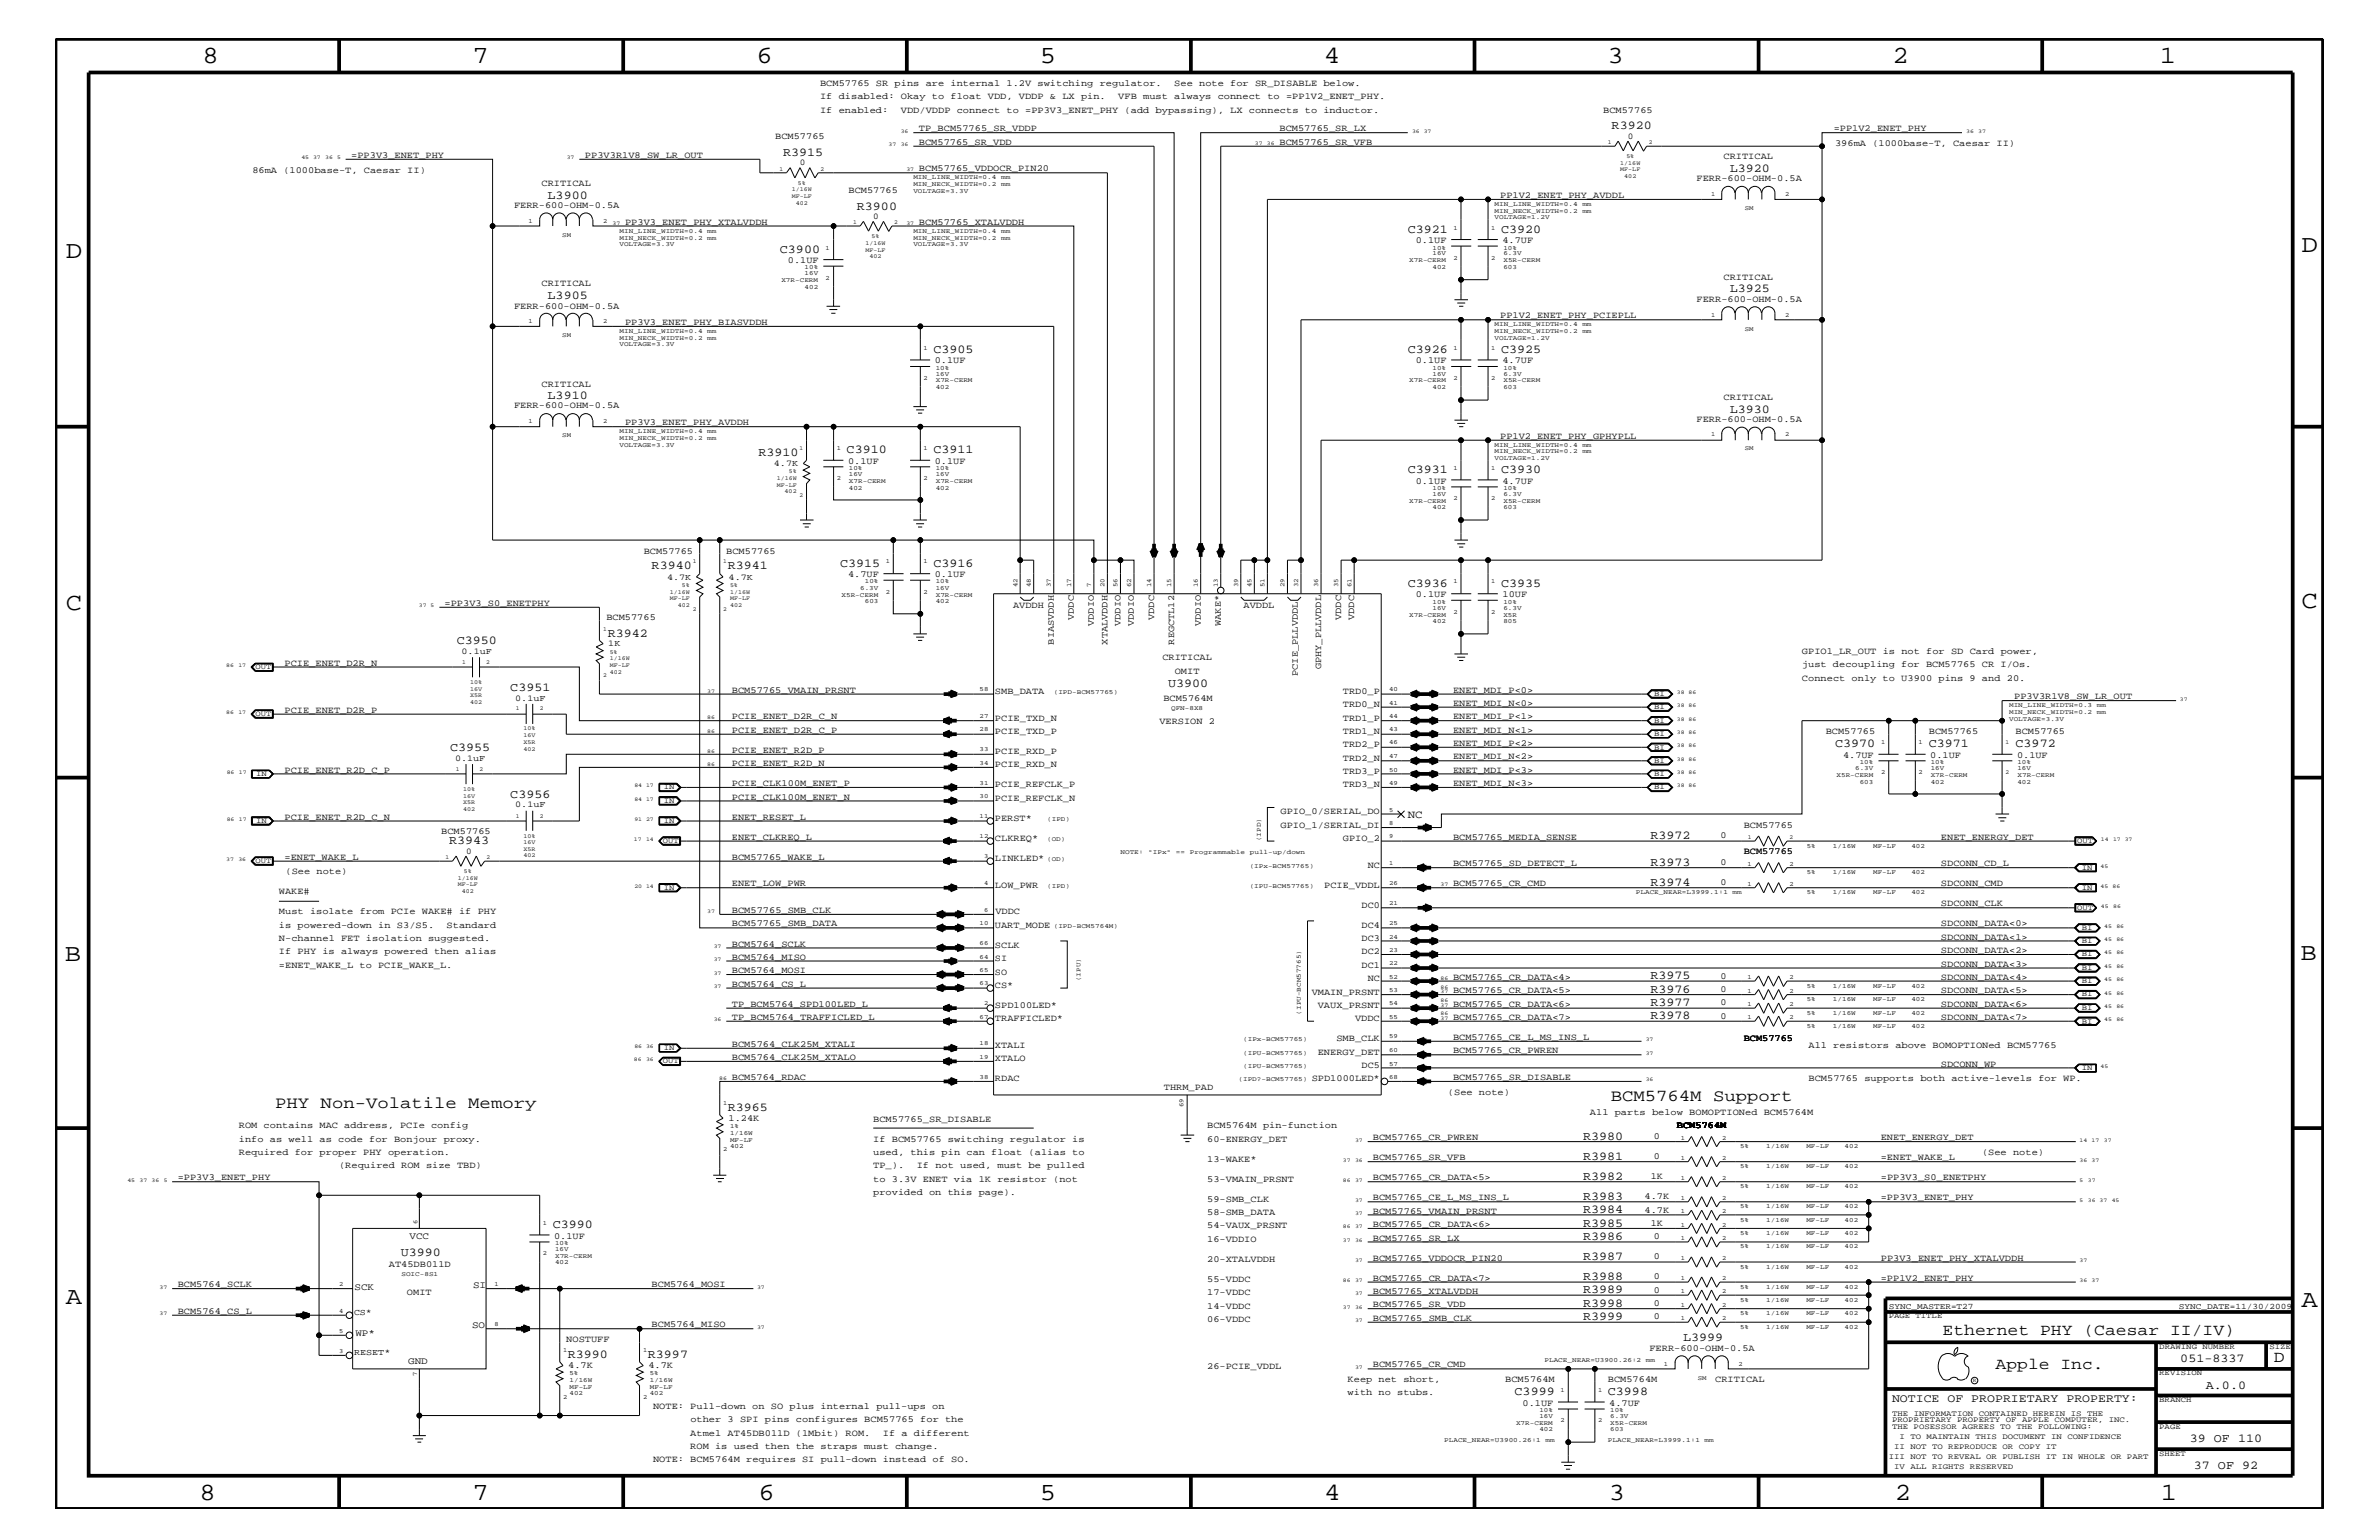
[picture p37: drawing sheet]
<svg xmlns="http://www.w3.org/2000/svg" width="432mm" height="279mm" viewBox="0 0 432 279" stroke-linecap="round" stroke-linejoin="round" font-family="sans-serif">
<defs><g id="words">
<g font-size="4.5">
<text x="36.7" y="11.5">8</text>
<text x="85.8" y="11.5">7</text>
<text x="137.3" y="11.5">6</text>
<text x="188.7" y="11.5">5</text>
<text x="240.3" y="11.5">4</text>
<text x="291.8" y="11.5">3</text>
<text x="343.5" y="11.5">2</text>
<text x="392" y="11.5">1</text>
<text x="11.9" y="46.8">D</text>
<text x="417.7" y="45.7">D</text>
<text x="11.9" y="110.6">C</text>
<text x="417.7" y="110.3">C</text>
<text x="11.8" y="174.3">B</text>
<text x="417.6" y="174.2">B</text>
<text x="11.9" y="236.7">A</text>
<text x="417.7" y="237.1">A</text>
<text x="36.2" y="272.1">8</text>
<text x="85.8" y="272.1">7</text>
<text x="137.7" y="272.1">6</text>
<text x="188.7" y="272.1">5</text>
<text x="240.4" y="272.1">4</text>
<text x="292" y="272.1">3</text>
<text x="343.9" y="272.1">2</text>
<text x="392.2" y="272.1">1</text>
</g>
<g font-size="3">
<text x="50" y="201">PHY Non-Volatile Memory</text>
<text x="292.4" y="199.8">BCM5764M Support</text>
<text x="352.6" y="242.3">Ethernet PHY (Caesar II/IV)</text>
<text x="362.2" y="248.4">Apple Inc.</text>
<text x="412.7" y="247.1">D</text>
</g>
<g font-size="2.2">
<text x="292.5" y="23.5">R3920</text>
<text x="142.2" y="28.3">R3915</text>
<text x="313.9" y="31.2">L3920</text>
<text x="99.4" y="36.1">L3900</text>
<text x="155.5" y="38">R3900</text>
<text x="141.6" y="45.9">C3900</text>
<text x="255.5" y="42.3">C3921</text>
<text x="272.5" y="42.3">C3920</text>
<text x="313.9" y="53">L3925</text>
<text x="99.4" y="54.2">L3905</text>
<text x="169.4" y="64">C3905</text>
<text x="255.5" y="64">C3926</text>
<text x="272.5" y="64">C3925</text>
<text x="99.4" y="72.4">L3910</text>
<text x="313.9" y="74.9">L3930</text>
<text x="137.7" y="82.7">R3910</text>
<text x="153.7" y="82.2">C3910</text>
<text x="169.4" y="82.2">C3911</text>
<text x="255.5" y="85.9">C3931</text>
<text x="272.5" y="85.9">C3930</text>
<text x="118.3" y="103.3">R3940</text>
<text x="132.1" y="103.3">R3941</text>
<text x="152.5" y="102.9">C3915</text>
<text x="169.4" y="102.9">C3916</text>
<text x="255.5" y="106.5">C3936</text>
<text x="272.5" y="106.5">C3935</text>
<text x="82.9" y="116.8">C3950</text>
<text x="110.3" y="115.5">R3942</text>
<text x="92.6" y="125.3">C3951</text>
<text x="212" y="124.7">U3900</text>
<text x="81.7" y="136.2">C3955</text>
<text x="333.1" y="135.6">C3970</text>
<text x="350.1" y="135.6">C3971</text>
<text x="365.8" y="135.6">C3972</text>
<text x="92.6" y="144.7">C3956</text>
<text x="81.5" y="153.2">R3943</text>
<text x="299.6" y="152.2">R3972</text>
<text x="299.6" y="160.7">R3974</text>
<text x="299.6" y="157.1">R3973</text>
<text x="299.6" y="177.7">R3975</text>
<text x="299.6" y="184.9">R3978</text>
<text x="299.6" y="182.5">R3977</text>
<text x="299.6" y="180.1">R3976</text>
<text x="132.1" y="201.5">R3965</text>
<text x="287.4" y="206.8">R3980</text>
<text x="287.4" y="214.1">R3982</text>
<text x="287.4" y="210.4">R3981</text>
<text x="287.4" y="220.1">R3984</text>
<text x="287.4" y="217.7">R3983</text>
<text x="72.7" y="228">U3990</text>
<text x="100.3" y="222.9">C3990</text>
<text x="287.4" y="224.9">R3986</text>
<text x="287.4" y="222.5">R3985</text>
<text x="287.4" y="228.5">R3987</text>
<text x="287.4" y="232.2">R3988</text>
<text x="287.4" y="239.5">R3999</text>
<text x="287.4" y="234.6">R3989</text>
<text x="287.4" y="237.1">R3998</text>
<text x="305.5" y="243.4">L3999</text>
<text x="103" y="246.4">R3990</text>
<text x="117.6" y="246.4">R3997</text>
<text x="395.7" y="247.1">051-8337</text>
<text x="400.4" y="252">A.0.0</text>
<text x="274.9" y="253.2">C3999</text>
<text x="291.8" y="253.2">C3998</text>
<text x="397.5" y="261.6">39 OF 110</text>
<text x="398.2" y="266.6">37 OF 92</text>
</g>
<text font-size="2.1" x="343.4" y="254.4">NOTICE OF PROPRIETARY PROPERTY:</text>
<text font-size="2" x="255.5" y="148.4">NC</text>
<g font-size="1.8">
<text x="74.3" y="224.8">VCC</text>
<text x="64.3" y="234">SCK</text>
<text x="85.9" y="233.7">SI</text>
<text x="64.5" y="242.4">WP*</text>
<text x="85.7" y="241">SO</text>
<text x="74.1" y="247.5">GND</text>
</g>
<g font-size="1.7">
<text x="148.8" y="18">If disabled: Okay to float VDD, VDDP &amp; LX pin.</text>
<text x="148.8" y="15.6">BCM57765 SR pins are internal 1.2V switching regulator.</text>
<text x="203" y="18">VFB must always connect to =PP1V2_ENET_PHY.</text>
<text x="213.1" y="15.6">See note for SR_DISABLE below.</text>
<text x="148.8" y="20.4">If enabled:</text>
<text x="163.5" y="20.4">VDD/VDDP connect to =PP3V3_ENET_PHY (add bypassing), LX connects to inductor.</text>
<text x="166.8" y="23.8">TP_BCM57765_SR_VDDP</text>
<text x="232.2" y="23.8">BCM57765_SR_LX</text>
<text x="291" y="20.4">BCM57765</text>
<text x="332.8" y="23.8">=PP1V2_ENET_PHY</text>
<text x="63.8" y="28.6">=PP3V3_ENET_PHY</text>
<text x="106.2" y="28.6">PP3V3R1V8_SW_LR_OUT</text>
<text x="140.7" y="25.3">BCM57765</text>
<text x="166.8" y="26.3">BCM57765_SR_VDD</text>
<text x="232.2" y="26.3">BCM57765_SR_VFB</text>
<text x="312.8" y="28.9">CRITICAL</text>
<text x="333.1" y="26.5">396mA (1000base-T, Caesar II)</text>
<text x="45.8" y="31.4">86mA (1000base-T, Caesar II)</text>
<text x="98.3" y="33.7">CRITICAL</text>
<text x="154" y="35">BCM57765</text>
<text x="166.8" y="31.1">BCM57765_VDDOCR_PIN20</text>
<text x="272.3" y="35.9">PP1V2_ENET_PHY_AVDDL</text>
<text x="307.9" y="32.9">FERR-600-OHM-0.5A</text>
<text x="93.3" y="37.8">FERR-600-OHM-0.5A</text>
<text x="113.5" y="40.8">PP3V3_ENET_PHY_XTALVDDH</text>
<text x="166.8" y="40.8">BCM57765_XTALVDDH</text>
<text x="143" y="47.7">0.1UF</text>
<text x="257" y="44.1">0.1UF</text>
<text x="272.7" y="44.1">4.7UF</text>
<text x="98.3" y="51.9">CRITICAL</text>
<text x="312.8" y="50.7">CRITICAL</text>
<text x="93.3" y="56">FERR-600-OHM-0.5A</text>
<text x="113.5" y="59">PP3V3_ENET_PHY_BIASVDDH</text>
<text x="272.3" y="57.8">PP1V2_ENET_PHY_PCIEPLL</text>
<text x="307.9" y="54.7">FERR-600-OHM-0.5A</text>
<text x="169.7" y="65.9">0.1UF</text>
<text x="257" y="65.9">0.1UF</text>
<text x="272.7" y="65.9">4.7UF</text>
<text x="98.3" y="70.1">CRITICAL</text>
<text x="93.3" y="74.1">FERR-600-OHM-0.5A</text>
<text x="113.5" y="77.2">PP3V3_ENET_PHY_AVDDH</text>
<text x="307.9" y="76.6">FERR-600-OHM-0.5A</text>
<text x="312.8" y="72.6">CRITICAL</text>
<text x="272.3" y="79.6">PP1V2_ENET_PHY_GPHYPLL</text>
<text x="153.9" y="84.1">0.1UF</text>
<text x="169.7" y="84.1">0.1UF</text>
<text x="257" y="87.7">0.1UF</text>
<text x="272.7" y="87.7">4.7UF</text>
<text x="116.8" y="100.4">BCM57765</text>
<text x="131.8" y="100.4">BCM57765</text>
<text x="153.9" y="104.7">4.7UF</text>
<text x="169.7" y="104.7">0.1UF</text>
<text x="80.7" y="109.9">=PP3V3_S0_ENETPHY</text>
<text x="110.1" y="112.6">BCM57765</text>
<text x="183.9" y="110.3">AVDDH</text>
<text x="194.9" y="112.5" transform="rotate(-90 194.9 112.5)">VDDC</text>
<text x="198.5" y="113.6" transform="rotate(-90 198.5 113.6)">VDDIO</text>
<text x="203.4" y="113.6" transform="rotate(-90 203.4 113.6)">VDDIO</text>
<text x="205.8" y="113.6" transform="rotate(-90 205.8 113.6)">VDDIO</text>
<text x="209.5" y="112.5" transform="rotate(-90 209.5 112.5)">VDDC</text>
<text x="217.9" y="113.6" transform="rotate(-90 217.9 113.6)">VDDIO</text>
<text x="221.6" y="113.6" transform="rotate(-90 221.6 113.6)">WAKE*</text>
<text x="225.7" y="110.3">AVDDL</text>
<text x="243.4" y="112.5" transform="rotate(-90 243.4 112.5)">VDDC</text>
<text x="245.8" y="112.5" transform="rotate(-90 245.8 112.5)">VDDC</text>
<text x="257" y="108.3">0.1UF</text>
<text x="272.7" y="108.3">10UF</text>
<text x="191.3" y="117" transform="rotate(-90 191.3 117)">BIASVDDH</text>
<text x="201" y="117" transform="rotate(-90 201 117)">XTALVDDH</text>
<text x="211" y="119.8">CRITICAL</text>
<text x="213.1" y="117" transform="rotate(-90 213.1 117)">REGCTL12</text>
<text x="327.1" y="118.6">GPIO1_LR_OUT is not for SD Card power,</text>
<text x="51.6" y="120.8">PCIE_ENET_D2R_N</text>
<text x="132.8" y="125.7">BCM57765_VMAIN_PRSNT</text>
<text x="180.6" y="125.9">SMB_DATA</text>
<text x="213.2" y="122.3">OMIT</text>
<text x="235.5" y="122.6" transform="rotate(-90 235.5 122.6)">PCIE_PLLVDDL</text>
<text x="239.8" y="121.4" transform="rotate(-90 239.8 121.4)">GPHY_PLLVDDL</text>
<text x="243.8" y="125.9">TRD0_P</text>
<text x="263.7" y="125.7">ENET_MDI_P&lt;0&gt;</text>
<text x="327.1" y="123.5">Connect only to U3900 pins 9 and 20.</text>
<text x="327.1" y="121">just decoupling for BCM57765 CR I/Os.</text>
<text x="51.6" y="129.3">PCIE_ENET_D2R_P</text>
<text x="132.8" y="130.5">PCIE_ENET_D2R_C_N</text>
<text x="180.6" y="130.8">PCIE_TXD_N</text>
<text x="210.4" y="131.3">VERSION 2</text>
<text x="211.2" y="127.1">BCM5764M</text>
<text x="243.8" y="130.8">TRD1_P</text>
<text x="243.8" y="128.3">TRD0_N</text>
<text x="263.7" y="130.5">ENET_MDI_P&lt;1&gt;</text>
<text x="263.7" y="128">ENET_MDI_N&lt;0&gt;</text>
<text x="365.6" y="126.9">PP3V3R1V8_SW_LR_OUT</text>
<text x="132.8" y="136.6">PCIE_ENET_R2D_P</text>
<text x="132.8" y="133">PCIE_ENET_D2R_C_P</text>
<text x="180.6" y="133.2">PCIE_TXD_P</text>
<text x="180.6" y="136.8">PCIE_RXD_P</text>
<text x="243.8" y="133.2">TRD1_N</text>
<text x="243.8" y="135.6">TRD2_P</text>
<text x="263.7" y="133">ENET_MDI_N&lt;1&gt;</text>
<text x="263.7" y="137.8">ENET_MDI_N&lt;2&gt;</text>
<text x="263.7" y="135.3">ENET_MDI_P&lt;2&gt;</text>
<text x="331.4" y="133.2">BCM57765</text>
<text x="334.5" y="137.4">4.7UF</text>
<text x="350.1" y="133.2">BCM57765</text>
<text x="350.4" y="137.4">0.1UF</text>
<text x="365.8" y="133.2">BCM57765</text>
<text x="366.1" y="137.4">0.1UF</text>
<text x="51.6" y="140.2">PCIE_ENET_R2D_C_P</text>
<text x="132.8" y="139">PCIE_ENET_R2D_N</text>
<text x="132.8" y="142.6">PCIE_CLK100M_ENET_P</text>
<text x="180.6" y="139.2">PCIE_RXD_N</text>
<text x="180.6" y="142.9">PCIE_REFCLK_P</text>
<text x="243.8" y="138">TRD2_N</text>
<text x="243.8" y="140.4">TRD3_P</text>
<text x="243.8" y="142.9">TRD3_N</text>
<text x="263.7" y="140.2">ENET_MDI_P&lt;3&gt;</text>
<text x="263.7" y="142.6">ENET_MDI_N&lt;3&gt;</text>
<text x="51.6" y="148.7">PCIE_ENET_R2D_C_N</text>
<text x="132.8" y="148.7">ENET_RESET_L</text>
<text x="132.8" y="145.1">PCIE_CLK100M_ENET_N</text>
<text x="180.6" y="145.3">PCIE_REFCLK_N</text>
<text x="180.6" y="149">PERST*</text>
<text x="232.4" y="147.7">GPIO_0/SERIAL_DO</text>
<text x="51.6" y="156">=ENET_WAKE_L</text>
<text x="80.1" y="151.3">BCM57765</text>
<text x="132.8" y="156">BCM57765_WAKE_L</text>
<text x="132.8" y="152.3">ENET_CLKREQ_L</text>
<text x="180.6" y="152.6">CLKREQ*</text>
<text x="232.4" y="150.1">GPIO_1/SERIAL_DI</text>
<text x="243.8" y="152.6">GPIO_2</text>
<text x="263.7" y="152.3">BCM57765_MEDIA_SENSE</text>
<text x="312.3" y="152.1">0</text>
<text x="316.5" y="155">BCM57765</text>
<text x="316.5" y="150.1">BCM57765</text>
<text x="352.3" y="152.3">ENET_ENERGY_DET</text>
<text x="51.8" y="158.6">(See note)</text>
<text x="132.8" y="160.8">ENET_LOW_PWR</text>
<text x="180.6" y="156.2">LINKLED*</text>
<text x="180.6" y="161.1">LOW_PWR</text>
<text x="240.4" y="161.1">PCIE_VDDL</text>
<text x="248.2" y="157.4">NC</text>
<text x="263.7" y="157.2">BCM57765_SD_DETECT_L</text>
<text x="263.7" y="160.8">BCM57765_CR_CMD</text>
<text x="312.3" y="160.6">0</text>
<text x="312.3" y="156.9">0</text>
<text x="352.3" y="157.2">SDCONN_CD_L</text>
<text x="352.3" y="160.8">SDCONN_CMD</text>
<text x="50.6" y="165.9">Must isolate from PCIe WAKE# if PHY</text>
<text x="50.6" y="162.2">WAKE#</text>
<text x="132.8" y="165.6">BCM57765_SMB_CLK</text>
<text x="180.7" y="165.9">VDDC</text>
<text x="247.1" y="164.7">DC0</text>
<text x="352.3" y="164.5">SDCONN_CLK</text>
<text x="50.6" y="173.2">If PHY is always powered then alias</text>
<text x="50.6" y="168.3">is powered-down in S3/S5.</text>
<text x="50.6" y="170.7">N-channel FET isolation suggested.</text>
<text x="81.1" y="168.3">Standard</text>
<text x="132.8" y="168.1">BCM57765_SMB_DATA</text>
<text x="132.8" y="171.7">BCM5764_SCLK</text>
<text x="180.6" y="172">SCLK</text>
<text x="180.6" y="168.3">UART_MODE</text>
<text x="247.1" y="173.2">DC2</text>
<text x="247.1" y="170.7">DC3</text>
<text x="247.1" y="168.3">DC4</text>
<text x="352.3" y="168.1">SDCONN_DATA&lt;0&gt;</text>
<text x="352.3" y="172.9">SDCONN_DATA&lt;2&gt;</text>
<text x="352.3" y="170.5">SDCONN_DATA&lt;1&gt;</text>
<text x="50.6" y="175.6">=ENET_WAKE_L to PCIE_WAKE_L.</text>
<text x="132.8" y="174.2">BCM5764_MISO</text>
<text x="132.8" y="176.6">BCM5764_MOSI</text>
<text x="132.8" y="179">BCM5764_CS_L</text>
<text x="180.6" y="174.4">SI</text>
<text x="180.6" y="176.8">SO</text>
<text x="180.6" y="179.3">CS*</text>
<text x="247.1" y="175.6">DC1</text>
<text x="248.2" y="178">NC</text>
<text x="263.7" y="177.7">BCM57765_CR_DATA&lt;4&gt;</text>
<text x="312.3" y="179.9">0</text>
<text x="312.3" y="177.6">0</text>
<text x="352.3" y="177.7">SDCONN_DATA&lt;4&gt;</text>
<text x="352.3" y="175.4">SDCONN_DATA&lt;3&gt;</text>
<text x="132.8" y="182.7">TP_BCM5764_SPD100LED_L</text>
<text x="132.8" y="185">TP_BCM5764_TRAFFICLED_L</text>
<text x="180.6" y="182.9">SPD100LED*</text>
<text x="180.6" y="185.3">TRAFFICLED*</text>
<text x="238.1" y="180.5">VMAIN_PRSNT</text>
<text x="239.2" y="182.9">VAUX_PRSNT</text>
<text x="246" y="185.3">VDDC</text>
<text x="263.7" y="180.2">BCM57765_CR_DATA&lt;5&gt;</text>
<text x="263.7" y="185">BCM57765_CR_DATA&lt;7&gt;</text>
<text x="263.7" y="182.7">BCM57765_CR_DATA&lt;6&gt;</text>
<text x="312.3" y="184.9">0</text>
<text x="312.3" y="182.4">0</text>
<text x="352.3" y="185">SDCONN_DATA&lt;7&gt;</text>
<text x="352.3" y="182.7">SDCONN_DATA&lt;6&gt;</text>
<text x="352.3" y="180.2">SDCONN_DATA&lt;5&gt;</text>
<text x="132.8" y="189.9">BCM5764_CLK25M_XTALI</text>
<text x="180.6" y="190.2">XTALI</text>
<text x="239.2" y="191.4">ENERGY_DET</text>
<text x="242.6" y="188.9">SMB_CLK</text>
<text x="263.7" y="191.1">BCM57765_CR_PWREN</text>
<text x="263.7" y="188.7">BCM57765_CE_L_MS_INS_L</text>
<text x="316.5" y="188.9">BCM57765</text>
<text x="328.3" y="190.2">All resistors above BOMOPTIONed BCM57765</text>
<text x="132.8" y="192.3">BCM5764_CLK25M_XTALO</text>
<text x="132.8" y="195.9">BCM5764_RDAC</text>
<text x="180.6" y="196.2">RDAC</text>
<text x="180.6" y="192.6">XTALO</text>
<text x="211.2" y="197.8">THRM_PAD</text>
<text x="238.1" y="196.2">SPD1000LED*</text>
<text x="247.1" y="193.7">DC5</text>
<text x="263.7" y="195.9">BCM57765_SR_DISABLE</text>
<text x="328.3" y="196.2">BCM57765 supports both active-levels for WP.</text>
<text x="352.3" y="193.6">SDCONN_WP</text>
<text x="132.2" y="203.4">1.24K</text>
<text x="158.5" y="203.5">BCM57765_SR_DISABLE</text>
<text x="262.8" y="198.7">(See note)</text>
<text x="288.6" y="202.3">All parts below BOMOPTIONed BCM5764M</text>
<text x="43.3" y="209.6">Required for proper PHY operation.</text>
<text x="43.3" y="207.1">info as well as code for Bonjour proxy.</text>
<text x="43.3" y="204.7">ROM contains MAC address, PCIe config</text>
<text x="158.5" y="209.6">used, this pin can float (alias to</text>
<text x="158.5" y="207.1">If BCM57765 switching regulator is</text>
<text x="219.1" y="207.1">60-ENERGY_DET</text>
<text x="219.1" y="204.7">BCM5764M pin-function</text>
<text x="249.2" y="206.9">BCM57765_CR_PWREN</text>
<text x="300.2" y="206.6">0</text>
<text x="304.4" y="204.7">BCM5764M</text>
<text x="341.4" y="206.9">ENET_ENERGY_DET</text>
<text x="359.7" y="209.6">(See note)</text>
<text x="32.3" y="214.2">=PP3V3_ENET_PHY</text>
<text x="61.6" y="211.9">(Required ROM size TBD)</text>
<text x="158.5" y="214.4">to 3.3V ENET via 1K resistor (not</text>
<text x="158.5" y="211.9">TP_).</text>
<text x="166.4" y="211.9">If not used, must be pulled</text>
<text x="219.1" y="214.4">53-VMAIN_PRSNT</text>
<text x="219.1" y="210.8">13-WAKE*</text>
<text x="249.2" y="214.2">BCM57765_CR_DATA&lt;5&gt;</text>
<text x="249.2" y="210.5">BCM57765_SR_VFB</text>
<text x="299.6" y="213.9">1K</text>
<text x="300.2" y="210.3">0</text>
<text x="341.4" y="214.2">=PP3V3_S0_ENETPHY</text>
<text x="341.4" y="210.5">=ENET_WAKE_L</text>
<text x="158.5" y="216.9">provided on this page).</text>
<text x="219.1" y="220.4">58-SMB_DATA</text>
<text x="219.1" y="218">59-SMB_CLK</text>
<text x="249.2" y="220.2">BCM57765_VMAIN_PRSNT</text>
<text x="249.2" y="217.8">BCM57765_CE_L_MS_INS_L</text>
<text x="298.5" y="220">4.7K</text>
<text x="298.5" y="217.5">4.7K</text>
<text x="341.4" y="217.8">=PP3V3_ENET_PHY</text>
<text x="100.6" y="224.7">0.1UF</text>
<text x="219.1" y="222.9">54-VAUX_PRSNT</text>
<text x="219.1" y="225.3">16-VDDIO</text>
<text x="249.2" y="225.1">BCM57765_SR_LX</text>
<text x="249.2" y="222.6">BCM57765_CR_DATA&lt;6&gt;</text>
<text x="299.6" y="222.4">1K</text>
<text x="300.2" y="224.8">0</text>
<text x="32.3" y="233.5">BCM5764_SCLK</text>
<text x="70.6" y="229.9">AT45DB011D</text>
<text x="118.3" y="233.5">BCM5764_MOSI</text>
<text x="219.1" y="229">20-XTALVDDH</text>
<text x="219.1" y="232.6">55-VDDC</text>
<text x="249.2" y="228.7">BCM57765_VDDOCR_PIN20</text>
<text x="249.2" y="232.4">BCM57765_CR_DATA&lt;7&gt;</text>
<text x="300.2" y="228.5">0</text>
<text x="300.2" y="232.1">0</text>
<text x="341.4" y="232.4">=PP1V2_ENET_PHY</text>
<text x="341.4" y="228.7">PP3V3_ENET_PHY_XTALVDDH</text>
<text x="32.3" y="238.4">BCM5764_CS_L</text>
<text x="73.9" y="235">OMIT</text>
<text x="219.1" y="237.4">14-VDDC</text>
<text x="219.1" y="239.9">06-VDDC</text>
<text x="219.1" y="235">17-VDDC</text>
<text x="249.2" y="234.7">BCM57765_XTALVDDH</text>
<text x="249.2" y="239.6">BCM57765_SMB_CLK</text>
<text x="249.2" y="237.2">BCM57765_SR_VDD</text>
<text x="300.2" y="239.4">0</text>
<text x="300.2" y="234.6">0</text>
<text x="300.2" y="236.9">0</text>
<text x="102.8" y="243.5">NOSTUFF</text>
<text x="118.3" y="240.8">BCM5764_MISO</text>
<text x="299.4" y="245.1">FERR-600-OHM-0.5A</text>
<text x="103.1" y="248.2">4.7K</text>
<text x="117.7" y="248.2">4.7K</text>
<text x="219.1" y="248.4">26-PCIE_VDDL</text>
<text x="244.6" y="250.7">Keep net short,</text>
<text x="249.2" y="248.1">BCM57765_CR_CMD</text>
<text x="273.2" y="250.7">BCM5764M</text>
<text x="291.8" y="250.7">BCM5764M</text>
<text x="311.3" y="250.7">CRITICAL</text>
<text x="118.5" y="255.6">NOTE: Pull-down on SO plus internal pull-ups on</text>
<text x="244.6" y="253.2">with no stubs.</text>
<text x="276.4" y="255">0.1UF</text>
<text x="292.1" y="255">4.7UF</text>
<text x="125.3" y="262.9">ROM is used then the straps must change.</text>
<text x="125.3" y="260.5">Atmel AT45DB011D (1Mbit) ROM.</text>
<text x="125.3" y="258">other 3 SPI pins configures BCM57765 for the</text>
<text x="160.2" y="260.5">If a different</text>
<text x="118.5" y="265.3">NOTE: BCM5764M requires SI pull-down instead of SO.</text>
</g>
<g font-size="1.6">
<text x="295.5" y="25.2">0</text>
<text x="145.2" y="30">0</text>
<text x="158.5" y="39.7">0</text>
<text x="140.5" y="84.5">4.7K</text>
<text x="121.1" y="105.2">4.7K</text>
<text x="132.2" y="105.2">4.7K</text>
<text x="83.8" y="118.6">0.1uF</text>
<text x="110.4" y="117.3">1K</text>
<text x="93.5" y="127.1">0.1uF</text>
<text x="82.6" y="138">0.1uF</text>
<text x="93.5" y="146.5">0.1uF</text>
<text x="84.6" y="154.9">0</text>
<text x="64.3" y="238.6">CS*</text>
<text x="64.3" y="245.9">RESET*</text>
</g>
<g font-size="1.5">
<text x="342.8" y="237.4">SYNC_MASTER=T27</text>
<text x="395.5" y="237.4">SYNC_DATE=11/30/2009</text>
</g>
<g font-size="1.4">
<text x="46.4" y="121.4">OUT</text>
<text x="46.4" y="129.9">OUT</text>
<text x="300.2" y="131.1">BI</text>
<text x="300.2" y="126.3">BI</text>
<text x="300.2" y="128.7">BI</text>
<text x="300.2" y="133.5">BI</text>
<text x="300.2" y="136">BI</text>
<text x="46.5" y="140.8">IN</text>
<text x="120.5" y="143.2">IN</text>
<text x="300.2" y="138.4">BI</text>
<text x="300.2" y="140.8">BI</text>
<text x="300.2" y="143.2">BI</text>
<text x="46.5" y="149.3">IN</text>
<text x="120.5" y="145.7">IN</text>
<text x="120.5" y="149.3">IN</text>
<text x="120.3" y="152.9">OUT</text>
<text x="377" y="152.9">OUT</text>
<text x="46.4" y="156.6">OUT</text>
<text x="120.5" y="161.4">IN</text>
<text x="377.9" y="157.8">IN</text>
<text x="377.9" y="161.4">IN</text>
<text x="377" y="165">OUT</text>
<text x="377.9" y="168.7">BI</text>
<text x="377.9" y="171.1">BI</text>
<text x="377.9" y="173.5">BI</text>
<text x="377.9" y="176">BI</text>
<text x="377.9" y="178.4">BI</text>
<text x="377.9" y="185.7">BI</text>
<text x="377.9" y="180.8">BI</text>
<text x="377.9" y="183.2">BI</text>
<text x="120.5" y="190.5">IN</text>
<text x="120.3" y="192.9">OUT</text>
<text x="377.9" y="194.2">IN</text>
<text x="342.8" y="239.2">PAGE TITLE</text>
<text x="391.9" y="244.7">DRAWING NUMBER</text>
<text x="411.9" y="244.7">SIZE</text>
<text x="391.9" y="249.5">REVISION</text>
<text x="343.4" y="256.8">THE INFORMATION CONTAINED HEREIN IS THE</text>
<text x="391.9" y="254.4">BRANCH</text>
<text x="343.4" y="259.3">THE POSESSOR AGREES TO THE FOLLOWING:</text>
<text x="343.4" y="258">PROPRIETARY PROPERTY OF APPLE COMPUTER, INC.</text>
<text x="343.8" y="262.9">II NOT TO REPRODUCE OR COPY IT</text>
<text x="344.8" y="261.1">I TO MAINTAIN THIS DOCUMENT IN CONFIDENCE</text>
<text x="391.9" y="259.3">PAGE</text>
<text x="342.8" y="264.7">III NOT TO REVEAL OR PUBLISH IT IN WHOLE OR PART</text>
<text x="343.8" y="266.6">IV ALL RIGHTS RESERVED</text>
<text x="391.9" y="264.1">SHEET</text>
</g>
<g font-size="1.2">
<text x="165.8" y="32.5">MIN_LINE_WIDTH=0.4</text>
<text x="165.8" y="33.7">MIN_NECK_WIDTH=0.2</text>
<text x="165.8" y="35">VOLTAGE=3.3V</text>
<text x="181.7" y="32.5">mm</text>
<text x="181.7" y="33.7">mm</text>
<text x="310.6" y="35.6">1</text>
<text x="324" y="35.6">2</text>
<text x="95.9" y="40.4">1</text>
<text x="109.5" y="40.4">2</text>
<text x="263.8" y="41.7">1</text>
<text x="270.7" y="41.7">1</text>
<text x="271.3" y="39.8">VOLTAGE=1.2V</text>
<text x="271.3" y="37.4">MIN_LINE_WIDTH=0.4</text>
<text x="271.3" y="38.6">MIN_NECK_WIDTH=0.2</text>
<text x="287.2" y="37.4">mm</text>
<text x="287.2" y="38.6">mm</text>
<text x="316.7" y="38.1">SM</text>
<text x="102.1" y="43">SM</text>
<text x="112.4" y="42.3">MIN_LINE_WIDTH=0.4</text>
<text x="112.4" y="43.5">MIN_NECK_WIDTH=0.2</text>
<text x="112.4" y="44.6">VOLTAGE=3.3V</text>
<text x="128.4" y="42.3">mm</text>
<text x="128.4" y="43.5">mm</text>
<text x="149.9" y="45.3">1</text>
<text x="165.8" y="43.5">MIN_NECK_WIDTH=0.2</text>
<text x="165.8" y="42.3">MIN_LINE_WIDTH=0.4</text>
<text x="165.8" y="44.6">VOLTAGE=3.3V</text>
<text x="181.7" y="43.5">mm</text>
<text x="181.7" y="42.3">mm</text>
<text x="255.8" y="47.6">X7R-CERM</text>
<text x="260" y="46.3">16V</text>
<text x="260" y="45.3">10%</text>
<text x="263.8" y="47.1">2</text>
<text x="270.7" y="47.1">2</text>
<text x="272.9" y="45.3">10%</text>
<text x="272.9" y="46.3">6.3V</text>
<text x="272.9" y="47.6">X5R-CERM</text>
<text x="141.8" y="51.3">X7R-CERM</text>
<text x="146" y="52.4">402</text>
<text x="146" y="48.9">10%</text>
<text x="146" y="50">16V</text>
<text x="149.9" y="50.7">2</text>
<text x="260" y="48.8">402</text>
<text x="272.9" y="48.8">603</text>
<text x="95.9" y="58.6">1</text>
<text x="109.5" y="58.6">2</text>
<text x="271.3" y="59.2">MIN_LINE_WIDTH=0.4</text>
<text x="287.2" y="59.2">mm</text>
<text x="310.6" y="57.4">1</text>
<text x="316.7" y="60">SM</text>
<text x="324" y="57.4">2</text>
<text x="102.1" y="61.2">SM</text>
<text x="112.4" y="60.4">MIN_LINE_WIDTH=0.4</text>
<text x="112.4" y="61.7">MIN_NECK_WIDTH=0.2</text>
<text x="112.4" y="62.9">VOLTAGE=3.3V</text>
<text x="128.4" y="60.4">mm</text>
<text x="128.4" y="61.7">mm</text>
<text x="167.6" y="63.4">1</text>
<text x="263.8" y="63.4">1</text>
<text x="270.7" y="63.4">1</text>
<text x="271.3" y="61.7">VOLTAGE=1.2V</text>
<text x="271.3" y="60.4">MIN_NECK_WIDTH=0.2</text>
<text x="287.2" y="60.4">mm</text>
<text x="167.6" y="68.9">2</text>
<text x="169.8" y="69.4">X7R-CERM</text>
<text x="169.8" y="70.6">402</text>
<text x="169.8" y="67.1">10%</text>
<text x="169.8" y="68.2">16V</text>
<text x="255.8" y="69.4">X7R-CERM</text>
<text x="260" y="68.2">16V</text>
<text x="260" y="67.1">10%</text>
<text x="260" y="70.6">402</text>
<text x="263.8" y="68.9">2</text>
<text x="270.7" y="68.9">2</text>
<text x="272.9" y="70.6">603</text>
<text x="272.9" y="67.1">10%</text>
<text x="272.9" y="68.2">6.3V</text>
<text x="272.9" y="69.4">X5R-CERM</text>
<text x="95.9" y="76.8">1</text>
<text x="109.5" y="76.8">2</text>
<text x="102.1" y="79.4">SM</text>
<text x="112.4" y="79.9">MIN_NECK_WIDTH=0.2</text>
<text x="112.4" y="78.6">MIN_LINE_WIDTH=0.4</text>
<text x="112.4" y="81.1">VOLTAGE=3.3V</text>
<text x="128.4" y="79.9">mm</text>
<text x="128.4" y="78.6">mm</text>
<text x="151.9" y="81.6">1</text>
<text x="167.6" y="81.6">1</text>
<text x="271.3" y="83.5">VOLTAGE=1.2V</text>
<text x="271.3" y="81.1">MIN_LINE_WIDTH=0.4</text>
<text x="271.3" y="82.2">MIN_NECK_WIDTH=0.2</text>
<text x="287.2" y="81.1">mm</text>
<text x="287.2" y="82.2">mm</text>
<text x="310.6" y="79.2">1</text>
<text x="316.7" y="81.7">SM</text>
<text x="324" y="79.2">2</text>
<text x="151.9" y="87.1">2</text>
<text x="154.1" y="87.6">X7R-CERM</text>
<text x="154.1" y="86.4">16V</text>
<text x="154.1" y="85.3">10%</text>
<text x="154.1" y="88.8">402</text>
<text x="167.6" y="87.1">2</text>
<text x="169.8" y="87.6">X7R-CERM</text>
<text x="169.8" y="86.4">16V</text>
<text x="169.8" y="85.3">10%</text>
<text x="169.8" y="88.8">402</text>
<text x="260" y="88.9">10%</text>
<text x="263.8" y="85.3">1</text>
<text x="270.7" y="85.3">1</text>
<text x="272.9" y="88.9">10%</text>
<text x="255.8" y="91.2">X7R-CERM</text>
<text x="260" y="90">16V</text>
<text x="260" y="92.4">402</text>
<text x="263.8" y="90.7">2</text>
<text x="270.7" y="90.7">2</text>
<text x="272.9" y="92.4">603</text>
<text x="272.9" y="90">6.3V</text>
<text x="272.9" y="91.2">X5R-CERM</text>
<text x="156.1" y="107">6.3V</text>
<text x="157" y="105.9">10%</text>
<text x="160.8" y="107.7">2</text>
<text x="160.8" y="102.2">1</text>
<text x="167.6" y="107.7">2</text>
<text x="167.6" y="102.2">1</text>
<text x="169.8" y="105.9">10%</text>
<text x="169.8" y="107">16V</text>
<text x="184.7" y="106.5" transform="rotate(-90 184.7 106.5)">42</text>
<text x="187.1" y="106.5" transform="rotate(-90 187.1 106.5)">48</text>
<text x="190.8" y="106.5" transform="rotate(-90 190.8 106.5)">37</text>
<text x="194.4" y="106.5" transform="rotate(-90 194.4 106.5)">17</text>
<text x="198" y="106.5" transform="rotate(-90 198 106.5)">7</text>
<text x="200.5" y="106.5" transform="rotate(-90 200.5 106.5)">20</text>
<text x="202.9" y="106.5" transform="rotate(-90 202.9 106.5)">56</text>
<text x="205.3" y="106.5" transform="rotate(-90 205.3 106.5)">62</text>
<text x="209" y="106.5" transform="rotate(-90 209 106.5)">14</text>
<text x="212.6" y="106.5" transform="rotate(-90 212.6 106.5)">15</text>
<text x="217.4" y="106.5" transform="rotate(-90 217.4 106.5)">16</text>
<text x="221.1" y="106.5" transform="rotate(-90 221.1 106.5)">13</text>
<text x="224.7" y="106.5" transform="rotate(-90 224.7 106.5)">39</text>
<text x="227.2" y="106.5" transform="rotate(-90 227.2 106.5)">45</text>
<text x="229.5" y="106.5" transform="rotate(-90 229.5 106.5)">51</text>
<text x="233.2" y="106.5" transform="rotate(-90 233.2 106.5)">29</text>
<text x="235.6" y="106.5" transform="rotate(-90 235.6 106.5)">32</text>
<text x="239.3" y="106.5" transform="rotate(-90 239.3 106.5)">36</text>
<text x="242.9" y="106.5" transform="rotate(-90 242.9 106.5)">35</text>
<text x="245.3" y="106.5" transform="rotate(-90 245.3 106.5)">61</text>
<text x="263.8" y="105.9">1</text>
<text x="270.7" y="105.9">1</text>
<text x="152.7" y="108.2">X5R-CERM</text>
<text x="157" y="109.4">603</text>
<text x="169.8" y="108.2">X7R-CERM</text>
<text x="169.8" y="109.4">402</text>
<text x="255.8" y="111.9">X7R-CERM</text>
<text x="260" y="109.5">10%</text>
<text x="260" y="113.1">402</text>
<text x="260" y="110.6">16V</text>
<text x="263.8" y="111.4">2</text>
<text x="270.7" y="111.4">2</text>
<text x="272.9" y="113.1">805</text>
<text x="272.9" y="109.5">10%</text>
<text x="272.9" y="111.9">X5R</text>
<text x="272.9" y="110.6">6.3V</text>
<text x="177.8" y="125.4">58</text>
<text x="191.3" y="125.9">(IPD-BCM57765)</text>
<text x="252.1" y="125.4">40</text>
<text x="177.8" y="130.2">27</text>
<text x="212.6" y="128.9">QFN-8X8</text>
<text x="252.1" y="130.2">44</text>
<text x="252.1" y="127.9">41</text>
<text x="364.7" y="130.8">VOLTAGE=3.3V</text>
<text x="364.7" y="128.3">MIN_LINE_WIDTH=0.3</text>
<text x="364.7" y="129.6">MIN_NECK_WIDTH=0.2</text>
<text x="380.6" y="128.3">mm</text>
<text x="380.6" y="129.6">mm</text>
<text x="177.8" y="132.7">28</text>
<text x="177.8" y="136.3">33</text>
<text x="252.1" y="135.1">46</text>
<text x="252.1" y="137.5">47</text>
<text x="252.1" y="132.7">43</text>
<text x="341.5" y="135">1</text>
<text x="348.2" y="135">1</text>
<text x="177.8" y="138.7">34</text>
<text x="177.8" y="142.4">31</text>
<text x="252.1" y="140">50</text>
<text x="252.1" y="142.4">49</text>
<text x="333.3" y="140.9">X5R-CERM</text>
<text x="336.7" y="139.7">6.3V</text>
<text x="337.6" y="142.2">603</text>
<text x="337.6" y="138.6">10%</text>
<text x="341.5" y="140.4">2</text>
<text x="348.2" y="140.4">2</text>
<text x="350.4" y="142.2">402</text>
<text x="350.4" y="138.6">10%</text>
<text x="350.4" y="139.7">16V</text>
<text x="350.4" y="140.9">X7R-CERM</text>
<text x="366.2" y="140.9">X7R-CERM</text>
<text x="366.2" y="142.2">402</text>
<text x="366.2" y="138.6">10%</text>
<text x="366.2" y="139.7">16V</text>
<text x="177.8" y="148.4">11</text>
<text x="177.8" y="144.8">30</text>
<text x="190.1" y="149">(IPD)</text>
<text x="252.1" y="149.6">8</text>
<text x="252.1" y="147.3">5</text>
<text x="177.8" y="152.1">12</text>
<text x="178.6" y="155.7">3</text>
<text x="190.1" y="152.6">(OD)</text>
<text x="203.4" y="155">NOTE:</text>
<text x="208.4" y="155">&quot;IPx&quot;</text>
<text x="213.4" y="155">==</text>
<text x="215.9" y="155">Programmable</text>
<text x="226.8" y="155">pull-up/down</text>
<text x="228.9" y="152.6" transform="rotate(-90 228.9 152.6)">(IPD)</text>
<text x="252.1" y="152.1">9</text>
<text x="328" y="153.8">5%</text>
<text x="332.7" y="153.8">1/16W</text>
<text x="340" y="153.8">MF-LF</text>
<text x="346.9" y="153.8">402</text>
<text x="178.6" y="160.6">4</text>
<text x="190.1" y="161.1">(IPD)</text>
<text x="190.1" y="156.2">(OD)</text>
<text x="226.8" y="157.4">(IPx-BCM57765)</text>
<text x="226.8" y="161.1">(IPU-BCM57765)</text>
<text x="252.1" y="160.6">26</text>
<text x="252.1" y="156.9">1</text>
<text x="317.2" y="160.7">1</text>
<text x="317.2" y="157.1">1</text>
<text x="324.8" y="160.7">2</text>
<text x="324.8" y="157.1">2</text>
<text x="328" y="158.6">5%</text>
<text x="332.7" y="158.6">1/16W</text>
<text x="340" y="158.6">MF-LF</text>
<text x="346.9" y="158.6">402</text>
<text x="177.8" y="167.8">10</text>
<text x="178.6" y="165.4">6</text>
<text x="252.1" y="167.8">25</text>
<text x="252.1" y="164.2">21</text>
<text x="296.9" y="162.2">PLACE_NEAR=L3999.1:1</text>
<text x="314.5" y="162.2">mm</text>
<text x="328" y="162.2">5%</text>
<text x="332.7" y="162.2">1/16W</text>
<text x="340" y="162.2">MF-LF</text>
<text x="346.9" y="162.2">402</text>
<text x="177.8" y="173.9">64</text>
<text x="177.8" y="171.5">66</text>
<text x="191.3" y="168.3">(IPD-BCM5764M)</text>
<text x="252.1" y="170.3">24</text>
<text x="252.1" y="172.7">23</text>
<text x="177.8" y="176.3">65</text>
<text x="177.8" y="178.8">63</text>
<text x="196.1" y="178" transform="rotate(-90 196.1 178)">(IPU)</text>
<text x="252.1" y="179.9">53</text>
<text x="252.1" y="177.6">52</text>
<text x="252.1" y="175.1">22</text>
<text x="317.2" y="177.7">1</text>
<text x="324.8" y="177.7">2</text>
<text x="328" y="179.3">5%</text>
<text x="332.7" y="179.3">1/16W</text>
<text x="340" y="179.3">MF-LF</text>
<text x="346.9" y="179.3">402</text>
<text x="177.8" y="184.9">67</text>
<text x="178.6" y="182.4">2</text>
<text x="236.1" y="184.1" transform="rotate(-90 236.1 184.1)">(IPU-BCM57765)</text>
<text x="252.1" y="184.9">55</text>
<text x="252.1" y="182.4">54</text>
<text x="317.2" y="184.9">1</text>
<text x="317.2" y="182.5">1</text>
<text x="317.2" y="180.1">1</text>
<text x="324.8" y="184.9">2</text>
<text x="324.8" y="182.5">2</text>
<text x="324.8" y="180.1">2</text>
<text x="328" y="184.1">5%</text>
<text x="328" y="181.6">5%</text>
<text x="332.7" y="184.1">1/16W</text>
<text x="332.7" y="181.6">1/16W</text>
<text x="340" y="184.1">MF-LF</text>
<text x="340" y="181.6">MF-LF</text>
<text x="346.9" y="184.1">402</text>
<text x="346.9" y="181.6">402</text>
<text x="177.8" y="189.7">18</text>
<text x="225.6" y="188.9">(IPx-BCM57765)</text>
<text x="225.6" y="191.4">(IPU-BCM57765)</text>
<text x="252.1" y="188.4">59</text>
<text x="252.1" y="190.9">60</text>
<text x="328" y="186.5">5%</text>
<text x="332.7" y="186.5">1/16W</text>
<text x="340" y="186.5">MF-LF</text>
<text x="346.9" y="186.5">402</text>
<text x="177.8" y="192.1">19</text>
<text x="177.8" y="195.7">38</text>
<text x="224.8" y="196.2">(IPD?-BCM57765)</text>
<text x="225.6" y="193.7">(IPU-BCM57765)</text>
<text x="252.1" y="195.7">68</text>
<text x="252.1" y="193.3">57</text>
<text x="131.2" y="200.4">1</text>
<text x="214.8" y="200.9" transform="rotate(-90 214.8 200.9)">69</text>
<text x="131.2" y="208.9">2</text>
<text x="132.5" y="208.3">402</text>
<text x="132.5" y="205.9">1/16W</text>
<text x="132.5" y="207.1">MF-LF</text>
<text x="132.5" y="204.7">1%</text>
<text x="305.1" y="206.8">1</text>
<text x="312.6" y="206.8">2</text>
<text x="315.8" y="208.3">5%</text>
<text x="320.6" y="208.3">1/16W</text>
<text x="327.9" y="208.3">MF-LF</text>
<text x="334.8" y="208.3">402</text>
<text x="305.1" y="214.1">1</text>
<text x="305.1" y="210.4">1</text>
<text x="312.6" y="214.1">2</text>
<text x="312.6" y="210.4">2</text>
<text x="315.8" y="215.6">5%</text>
<text x="315.8" y="211.9">5%</text>
<text x="320.6" y="215.6">1/16W</text>
<text x="320.6" y="211.9">1/16W</text>
<text x="327.9" y="215.6">MF-LF</text>
<text x="327.9" y="211.9">MF-LF</text>
<text x="334.8" y="215.6">402</text>
<text x="334.8" y="211.9">402</text>
<text x="305.1" y="220.1">1</text>
<text x="305.1" y="217.7">1</text>
<text x="312.6" y="220.1">2</text>
<text x="312.6" y="217.7">2</text>
<text x="315.8" y="221.7">5%</text>
<text x="315.8" y="219.2">5%</text>
<text x="320.6" y="221.7">1/16W</text>
<text x="320.6" y="219.2">1/16W</text>
<text x="327.9" y="221.7">MF-LF</text>
<text x="327.9" y="219.2">MF-LF</text>
<text x="334.8" y="221.7">402</text>
<text x="334.8" y="219.2">402</text>
<text x="75.8" y="222" transform="rotate(-90 75.8 222)">6</text>
<text x="98.6" y="227.7">2</text>
<text x="98.6" y="222.3">1</text>
<text x="100.8" y="227">16V</text>
<text x="100.8" y="225.9">10%</text>
<text x="305.1" y="224.9">1</text>
<text x="305.1" y="222.5">1</text>
<text x="312.6" y="224.9">2</text>
<text x="312.6" y="222.5">2</text>
<text x="315.8" y="226.5">5%</text>
<text x="315.8" y="224.1">5%</text>
<text x="320.6" y="226.5">1/16W</text>
<text x="320.6" y="224.1">1/16W</text>
<text x="327.9" y="224.1">MF-LF</text>
<text x="327.9" y="226.5">MF-LF</text>
<text x="334.8" y="226.5">402</text>
<text x="334.8" y="224.1">402</text>
<text x="61.6" y="233.4">2</text>
<text x="72.9" y="231.6">SOIC-8S1</text>
<text x="89.7" y="233.4">1</text>
<text x="100.8" y="229.4">402</text>
<text x="100.8" y="228.2">X7R-CERM</text>
<text x="305.1" y="228.5">1</text>
<text x="305.1" y="232.2">1</text>
<text x="312.6" y="228.5">2</text>
<text x="312.6" y="232.2">2</text>
<text x="315.8" y="230.2">5%</text>
<text x="315.8" y="233.8">5%</text>
<text x="320.6" y="230.2">1/16W</text>
<text x="320.6" y="233.8">1/16W</text>
<text x="327.9" y="230.2">MF-LF</text>
<text x="327.9" y="233.8">MF-LF</text>
<text x="334.8" y="230.2">402</text>
<text x="334.8" y="233.8">402</text>
<text x="61.6" y="238.2">4</text>
<text x="305.1" y="239.5">1</text>
<text x="305.1" y="234.6">1</text>
<text x="305.1" y="237.1">1</text>
<text x="312.6" y="239.5">2</text>
<text x="312.6" y="234.6">2</text>
<text x="312.6" y="237.1">2</text>
<text x="315.8" y="236.2">5%</text>
<text x="315.8" y="238.6">5%</text>
<text x="320.6" y="236.2">1/16W</text>
<text x="320.6" y="238.6">1/16W</text>
<text x="327.9" y="236.2">MF-LF</text>
<text x="327.9" y="238.6">MF-LF</text>
<text x="334.8" y="236.2">402</text>
<text x="334.8" y="238.6">402</text>
<text x="61.6" y="241.8">5</text>
<text x="61.6" y="245.6">3</text>
<text x="89.7" y="240.6">8</text>
<text x="102.2" y="245.3">1</text>
<text x="116.8" y="245.3">1</text>
<text x="315.8" y="241.1">5%</text>
<text x="320.6" y="241.1">1/16W</text>
<text x="327.9" y="241.1">MF-LF</text>
<text x="334.8" y="241.1">402</text>
<text x="75.7" y="249.7" transform="rotate(-90 75.7 249.7)">7</text>
<text x="103.4" y="249.5">5%</text>
<text x="103.4" y="252">MF-LF</text>
<text x="103.4" y="250.7">1/16W</text>
<text x="117.9" y="252">MF-LF</text>
<text x="117.9" y="250.7">1/16W</text>
<text x="117.9" y="249.5">5%</text>
<text x="280.3" y="247.1">PLACE_NEAR=U3900.26:2</text>
<text x="298.7" y="247.1">mm</text>
<text x="302" y="247.8">1</text>
<text x="308.1" y="250.3">SM</text>
<text x="315.6" y="247.8">2</text>
<text x="102.2" y="253.8">2</text>
<text x="103.4" y="253.2">402</text>
<text x="116.8" y="253.8">2</text>
<text x="117.9" y="253.2">402</text>
<text x="279.4" y="256.2">10%</text>
<text x="279.4" y="257.3">16V</text>
<text x="283.2" y="252.6">1</text>
<text x="290.1" y="252.6">1</text>
<text x="292.3" y="257.3">6.3V</text>
<text x="292.3" y="256.2">10%</text>
<text x="262.1" y="261.6">PLACE_NEAR=U3900.26:1</text>
<text x="275.2" y="258.5">X7R-CERM</text>
<text x="279.4" y="259.7">402</text>
<text x="280.5" y="261.6">mm</text>
<text x="283.2" y="258">2</text>
<text x="290.1" y="258">2</text>
<text x="291.8" y="261.6">PLACE_NEAR=L3999.1:1</text>
<text x="292.3" y="258.5">X5R-CERM</text>
<text x="292.3" y="259.7">603</text>
<text x="309.4" y="261.6">mm</text>
</g>
<g font-size="1.1">
<text x="291.8" y="26.1">1</text>
<text x="294.1" y="29.9">1/16W</text>
<text x="295.2" y="28.6">5%</text>
<text x="299.3" y="26.1">2</text>
<text x="141.5" y="31">1</text>
<text x="143.7" y="34.7">1/16W</text>
<text x="143.7" y="35.9">MF-LF</text>
<text x="144.8" y="33.6">5%</text>
<text x="148.9" y="31">2</text>
<text x="294.1" y="31.1">MF-LF</text>
<text x="294.8" y="32.3">402</text>
<text x="144.4" y="37.2">402</text>
<text x="154.9" y="40.7">1</text>
<text x="162.3" y="40.7">2</text>
<text x="157.1" y="44.4">1/16W</text>
<text x="157.1" y="45.7">MF-LF</text>
<text x="157.8" y="46.8">402</text>
<text x="158.2" y="43.2">5%</text>
<text x="145.1" y="81.6">1</text>
<text x="141" y="88.3">MF-LF</text>
<text x="141" y="87.1">1/16W</text>
<text x="142.4" y="89.5">402</text>
<text x="143.2" y="85.9">5%</text>
<text x="145.1" y="90.1">2</text>
<text x="121.6" y="107.7">1/16W</text>
<text x="123.8" y="106.5">5%</text>
<text x="125.7" y="102.2">1</text>
<text x="131.2" y="102.2">1</text>
<text x="132.5" y="107.7">1/16W</text>
<text x="132.5" y="106.5">5%</text>
<text x="121.6" y="108.9">MF-LF</text>
<text x="123" y="110.2">402</text>
<text x="125.7" y="110.8">2</text>
<text x="131.2" y="110.8">2</text>
<text x="132.5" y="110.2">402</text>
<text x="132.5" y="108.9">MF-LF</text>
<text x="109.5" y="114.4">1</text>
<text x="110.7" y="118.6">5%</text>
<text x="110.7" y="119.8">1/16W</text>
<text x="83.9" y="120.4">1</text>
<text x="85.3" y="125.3">16V</text>
<text x="85.3" y="124.1">10%</text>
<text x="88.2" y="120.4">2</text>
<text x="109.5" y="122.9">2</text>
<text x="110.7" y="121">MF-LF</text>
<text x="110.7" y="122.3">402</text>
<text x="85.3" y="127.7">402</text>
<text x="85.3" y="126.5">X5R</text>
<text x="93.6" y="128.9">1</text>
<text x="98" y="128.9">2</text>
<text x="95" y="136.2">402</text>
<text x="95" y="135">X5R</text>
<text x="95" y="133.8">16V</text>
<text x="95" y="132.5">10%</text>
<text x="364" y="135">1</text>
<text x="82.7" y="139.8">1</text>
<text x="84.1" y="143.5">10%</text>
<text x="87" y="139.8">2</text>
<text x="364" y="140.4">2</text>
<text x="84.1" y="147.1">402</text>
<text x="84.1" y="145.9">X5R</text>
<text x="84.1" y="144.7">16V</text>
<text x="93.6" y="148.4">1</text>
<text x="98" y="148.4">2</text>
<text x="80.9" y="155.8">1</text>
<text x="88.3" y="155.8">2</text>
<text x="95" y="153.2">16V</text>
<text x="95" y="152">10%</text>
<text x="95" y="154.4">X5R</text>
<text x="95" y="155.6">402</text>
<text x="317.2" y="152.2">1</text>
<text x="324.8" y="152.2">2</text>
<text x="83.1" y="160.8">MF-LF</text>
<text x="83.1" y="159.6">1/16W</text>
<text x="83.8" y="162">402</text>
<text x="84.2" y="158.4">5%</text>
</g>
<g font-size="1">
<text x="54.7" y="28.9">45 37</text>
<text x="59" y="28.9">36</text>
<text x="61.2" y="28.9">5</text>
<text x="102.9" y="28.9">37</text>
<text x="161.3" y="26.5">37</text>
<text x="163.5" y="26.5">36</text>
<text x="163.5" y="24.1">36</text>
<text x="227.8" y="26.3">37</text>
<text x="230" y="26.3">36</text>
<text x="256.3" y="24.1">36 37</text>
<text x="356.9" y="24.1">36</text>
<text x="359.1" y="24.1">37</text>
<text x="164.5" y="31.1">37</text>
<text x="111.2" y="40.8">37</text>
<text x="164.5" y="40.8">37</text>
<text x="76" y="110.2">37 5</text>
<text x="41.1" y="121">86</text>
<text x="43.3" y="121">17</text>
<text x="128.4" y="125.7">37</text>
<text x="304.4" y="125.9">38 86</text>
<text x="41.1" y="129.6">86</text>
<text x="43.3" y="129.6">17</text>
<text x="128.4" y="130.5">86</text>
<text x="304.4" y="130.8">38 86</text>
<text x="304.4" y="128.3">38 86</text>
<text x="395.6" y="127.1">37</text>
<text x="128.4" y="136.6">86</text>
<text x="128.4" y="133">86</text>
<text x="304.4" y="133.2">38 86</text>
<text x="304.4" y="135.6">38 86</text>
<text x="41.1" y="140.4">86</text>
<text x="43.3" y="140.4">17</text>
<text x="115.1" y="142.9">84 17</text>
<text x="128.4" y="139">86</text>
<text x="304.4" y="138">38 86</text>
<text x="304.4" y="140.4">38 86</text>
<text x="304.4" y="142.9">38 86</text>
<text x="41.1" y="149">86</text>
<text x="43.3" y="149">17</text>
<text x="115.1" y="145.3">84 17</text>
<text x="115.1" y="149">91 27</text>
<text x="115.1" y="152.6">17</text>
<text x="117.3" y="152.6">14</text>
<text x="381.3" y="152.6">14</text>
<text x="383.5" y="152.6">17 37</text>
<text x="41.1" y="156.2">37</text>
<text x="43.3" y="156.2">36</text>
<text x="115.1" y="161.1">20 14</text>
<text x="261.4" y="160.8">37</text>
<text x="381.3" y="157.4">45</text>
<text x="381.3" y="161.1">45</text>
<text x="383.5" y="161.1">86</text>
<text x="128.4" y="165.6">37</text>
<text x="381.3" y="164.7">45</text>
<text x="383.5" y="164.7">86</text>
<text x="129.5" y="172">37</text>
<text x="381.9" y="168.3">45</text>
<text x="381.9" y="170.7">45</text>
<text x="381.9" y="173.2">45</text>
<text x="384.1" y="168.3">86</text>
<text x="384.1" y="170.7">86</text>
<text x="384.1" y="173.2">86</text>
<text x="129.5" y="174.4">37</text>
<text x="129.5" y="176.8">37</text>
<text x="129.5" y="179.3">37</text>
<text x="261.5" y="179.4">86</text>
<text x="261.5" y="177.7">86</text>
<text x="381.9" y="175.6">45</text>
<text x="381.9" y="178">45</text>
<text x="384.1" y="175.6">86</text>
<text x="384.1" y="178">86</text>
<text x="129.5" y="185.3">36</text>
<text x="261.5" y="180.2">37</text>
<text x="261.5" y="185">37</text>
<text x="261.5" y="184.2">86</text>
<text x="261.5" y="182.7">37</text>
<text x="261.5" y="181.7">86</text>
<text x="381.9" y="185.3">45</text>
<text x="381.9" y="180.5">45</text>
<text x="381.9" y="182.9">45</text>
<text x="384.1" y="185.3">86</text>
<text x="384.1" y="180.5">86</text>
<text x="384.1" y="182.9">86</text>
<text x="115.1" y="190.2">86 36</text>
<text x="298.7" y="188.9">37</text>
<text x="298.7" y="191.4">37</text>
<text x="115.1" y="192.6">86</text>
<text x="117.3" y="192.6">36</text>
<text x="130.6" y="195.9">86</text>
<text x="298.7" y="196.2">36</text>
<text x="381.3" y="193.7">45</text>
<text x="246" y="207.1">37</text>
<text x="377.4" y="207.1">14</text>
<text x="379.6" y="207.1">17</text>
<text x="381.8" y="207.1">37</text>
<text x="23.1" y="214.4">45</text>
<text x="25.3" y="214.4">37</text>
<text x="27.5" y="214.4">36</text>
<text x="29.7" y="214.4">5</text>
<text x="243.8" y="210.8">37</text>
<text x="243.8" y="214.4">86</text>
<text x="246" y="210.8">36</text>
<text x="246" y="214.4">37</text>
<text x="377.4" y="210.8">36</text>
<text x="377.4" y="214.4">5</text>
<text x="379" y="214.4">37</text>
<text x="379.6" y="210.8">37</text>
<text x="246" y="220.4">37</text>
<text x="246" y="218">37</text>
<text x="377.4" y="218">5</text>
<text x="379" y="218">36 37</text>
<text x="383.3" y="218">45</text>
<text x="243.8" y="225.3">37</text>
<text x="243.8" y="222.9">86</text>
<text x="246" y="225.3">36</text>
<text x="246" y="222.9">37</text>
<text x="29" y="233.8">37</text>
<text x="137.4" y="233.8">37</text>
<text x="243.8" y="232.6">86</text>
<text x="246" y="232.6">37</text>
<text x="246" y="229">37</text>
<text x="377.4" y="232.6">36</text>
<text x="377.4" y="229">37</text>
<text x="379.6" y="232.6">37</text>
<text x="29" y="238.6">37</text>
<text x="243.8" y="237.4">37</text>
<text x="246" y="237.4">36</text>
<text x="246" y="239.9">37</text>
<text x="246" y="235">37</text>
<text x="137.4" y="241.1">37</text>
<text x="246" y="248.4">37</text>
<text x="358.1" y="250.7">R</text>
</g>
</g></defs>
<g fill="none" stroke="#000" stroke-width=".18">
<path d="M62.7 28.9h26.7v12.1M100.3 39.8a1.19 1.19 0 0 0-1.2-1.2 1.19 1.19 0 0 0-1.1 1.2v1.2h-8.6v18.2h8.6v-1.2a1.19 1.19 0 0 1 1.1-1.2 1.19 1.19 0 0 1 1.2 1.2M100.3 39.8a1.19 1.19 0 0 1 1.2-1.2 1.19 1.19 0 0 1 1.2 1.2M100.3 39.8v1.2M105.2 39.8a1.19 1.19 0 0 0-1.2-1.2 1.19 1.19 0 0 0-1.2 1.2v1.2M105.2 39.8a1.19 1.19 0 0 1 1.1-1.2 1.19 1.19 0 0 1 1.2 1.2M105.2 39.8v1.2M105.2 28.9h32.7v2.5h4.8l.7-1 .9 1.9 .9-1.9 .9 1.9 .9-1.9 .9 1.9 .6-.9h52.5v76.3M107.6 39.8v1.2h43.7M165.8 24.1h47.3v83.6M165.8 26.5h43.7v81.2M255.5 24.1h-37.6v83.6"/>
<path d="M265.2 36.2h4.9v7.3M298.3 27.4l-1-1.8-.9 1.8-.9-1.8-.9 1.8-.9-1.8-.6 .9h-71.5v80M314.9 35a1.19 1.19 0 0 0-1.2-1.2 1.19 1.19 0 0 0-1.2 1.2v1.2h-42.4M317.3 35a1.19 1.19 0 0 1 1.2-1.2 1.19 1.19 0 0 1 1.2 1.2M317.3 35a1.19 1.19 0 0 0-1.2-1.2 1.19 1.19 0 0 0-1.1 1.2v1.2M317.3 35v1.2M319.8 36.2v-1.2a1.19 1.19 0 0 1 1.2-1.2 1.19 1.19 0 0 1 1.2 1.2v1.2h8.5M330.7 36.2v21.8h-8.5v-1.2a1.19 1.19 0 0 0-1.2-1.1 1.19 1.19 0 0 0-1.2 1.1v1.2M330.7 26.5v9.7M356.1 24.1h-25.4v2.4h-31.8l-.6 1M89.4 59.2v38.8h37.6M100.3 58a1.19 1.19 0 0 1 1.2-1.2 1.19 1.19 0 0 1 1.2 1.2"/>
<path d="M100.3 58v1.2M105.2 58a1.19 1.19 0 0 0-1.2-1.2 1.19 1.19 0 0 0-1.2 1.2v1.2M105.2 58a1.19 1.19 0 0 1 1.1-1.2 1.19 1.19 0 0 1 1.2 1.2M105.2 58v1.2M107.6 58v1.2h59.4M149.4 48.3h3.7M149.4 47.1h3.7M150 55.6h2.5M150.5 56.2h1.5M150.9 56.8h.7M151.3 48.3v7.3M161.3 41.9l-.9-1.7-1 1.7-.9-1.7-.9 1.7-.9-1.7-.6 .8h-4.8v6.1"/>
<path d="M161.3 42l.6-1h33v66.7M263.4 44.6h3.6M263.4 43.5h3.6M264 54.4h2.4M264.5 55h1.4M264.8 55.6h.8M265.2 44.6v6.1h4.9v-6.1M265.2 43.5v-7.3h-35.2v65.4h-2.3M265.2 58h4.9v7.3M265.2 50.7v3.7M268.2 44.6h3.7M268.2 43.5h3.7"/>
<path d="M314.9 56.8a1.19 1.19 0 0 0-1.2-1.1 1.19 1.19 0 0 0-1.2 1.1v1.2h-42.4M317.3 56.8a1.19 1.19 0 0 1 1.2-1.1 1.19 1.19 0 0 1 1.2 1.1M317.3 56.8a1.19 1.19 0 0 0-1.2-1.1 1.19 1.19 0 0 0-1.1 1.1v1.2M317.3 56.8v1.2M330.7 58v43.6h-60.6v6.1M100.3 76.2a1.19 1.19 0 0 0-1.2-1.2 1.19 1.19 0 0 0-1.1 1.2v1.2h-8.6M100.3 76.2a1.19 1.19 0 0 1 1.2-1.2 1.19 1.19 0 0 1 1.2 1.2M100.3 76.2v1.2M105.2 76.2a1.19 1.19 0 0 0-1.2-1.2 1.19 1.19 0 0 0-1.2 1.2v1.2M105.2 76.2a1.19 1.19 0 0 1 1.1-1.2 1.19 1.19 0 0 1 1.2 1.2M105.2 76.2v1.2M107.6 76.2v1.2h38.8"/>
<path d="M151.3 77.4h-4.9v6.1l-.6 .6 1.2 .6-1.2 .6 1.2 .6-1.2 .6 1.2 .6-.6 .6v6.6M165.2 66.5h3.6M165.2 65.3h3.6M165.8 73.8h2.4M166.3 74.4h1.4M166.6 75h.8M167 65.3v-6.1h24.3v48.5M167 77.4h-15.7v6.1M167 66.5v7.3M263.4 66.5h3.6M263.4 65.3h3.6M264 76.2h2.4"/>
<path d="M264.5 76.8h1.4M264.8 77.4h.8M265.2 65.3v-7.3h-29.1v43.6h-2.4v6.1M265.2 79.9h4.9v7.2M265.2 66.5v9.7M268.2 66.5h3.7M268.2 65.3h3.7M270.1 66.5v6.1h-4.9M312.5 78.6v1.3h-42.4M312.5 78.7a1.19 1.19 0 0 1 1.2-1.2 1.19 1.19 0 0 1 1.2 1.2M315 78.7a1.19 1.19 0 0 1 1.1-1.2 1.19 1.19 0 0 1 1.2 1.2 1.19 1.19 0 0 1 1.2-1.2 1.19 1.19 0 0 1 1.2 1.2M315 78.6v1.3"/>
<path d="M317.3 78.6v1.3M319.8 78.7a1.19 1.19 0 0 1 1.2-1.2 1.19 1.19 0 0 1 1.2 1.2M319.8 78.6v1.3M322.2 78.6v1.3h8.5M130.6 98v6.1l.6 .6-1.2 .6 1.2 .6-1.2 .6 1.2 .6-1.2 .6 .6 .6v57.6h49.7M130.6 98h-3.6v6.1l-.6 .6 1.2 .6-1.2 .6 1.2 .6-1.2 .6 1.2 .6-.6 .6v60h53.3M130.6 98h31.5M145.2 94.3h2.5M145.7 95h1.5M146.1 95.6h.7M149.4 84.7h3.7M149.4 83.5h3.7"/>
<path d="M151.3 84.7v6h15.7v-6M165.2 84.7h3.6M165.2 83.5h3.6M165.8 94.3h2.4M166.3 95h1.4M166.6 95.6h.8M167 98h-4.9v6.1M167 83.5v-6.1h18.2v30.3M167 90.7v3.6M263.4 88.3h3.6M263.4 87.1h3.6M264 98h2.4"/>
<path d="M264.5 98.7h1.4M264.8 99.3h.8M265.2 87.1v-7.2h-25.4v27.8M265.2 88.3v6M268.2 88.3h3.7M268.2 87.1h3.7M270.1 88.3v6h-4.9v3.7M79.8 110.2h29v6l.7 .6-1.3 .6 1.3 .7-1.3 .5 1.3 .6-1.3 .6 .6 .6v5.5h71.5M85.8 119.2v3.7M87 119.2v3.7M160.4 105.3h3.6M160.4 104.1h3.6"/>
<path d="M162.1 105.3v6.1h4.9v-6.1M165.2 105.3h3.6M165.2 104.1h3.6M165.8 115h2.4M166.3 115.6h1.4M166.6 116.2h.8M167 104.1v-6.1h31.5v9.7M167 111.4v3.6M180.3 107.7h70.4v91h-70.4zM185.2 108.3l.6 .6h1.2l.6-.6M185.2 101.6h2.4v6.1M198.5 101.6h4.9"/>
<path d="M203.4 107.7v-6.1h2.4v6.1M225.2 107.7v-6.1h2.5v6.1M225.2 108.3l.6 .6h3.6l.6-.6M230 101.6v6.1M233.7 108.3l.6 .6h1.2l.6-.6M236.1 101.6v6.1M245.8 101.6h-2.4v6.1M263.4 108.9h3.6M263.4 107.7h3.6M264 118.6h2.4M264.5 119.2h1.4M264.8 119.8h.8"/>
<path d="M265.2 101.6h-19.4v6.1M265.2 108.9v6.1h4.9v-6.1M265.2 115v3.6M268.2 108.9h3.7M268.2 107.7h3.7M270.1 101.6h-4.9v6.1M45.6 129.6l.7-.8h3.3v1.5h-3.3zM45.6 139.7h3.3l.7 .7-.7 .8h-3.3zM45.7 139.7v1.5M45.7 139.8h3.2M45.8 139.8v1.3M46.3 120.3h3.3v1.5h-3.3"/>
<path d="M46.3 128.8l-.7 .8 .7 .6h3.2v-1.4M46.3 120.3l-.7 .7 .7 .8M46.4 120.4l-.6 .6 .6 .7M46.4 128.9l-.6 .7 .6 .6M46.4 120.4h3v1.3h-3M46.4 128.9h3v1.3h-3M46.4 120.4l-.7 .6 .7 .7M46.4 128.9l-.7 .7 .7 .6M48.9 139.8l.6 .6-.6 .7M48.9 139.7l.7 .7M48.9 139.8l.5 .6M49.4 129.6h46.1"/>
<path d="M49.4 121h36.4M49.5 120.3v1.5M84.6 138.6v3.7M85.8 138.6v3.7M87 121h18.2v9.8h75.1M95.5 127.7v3.6M96.7 129.6h6.1v3.6h77.5M96.7 127.7v3.6M180.3 136.8h-77.5v3.6h-17M180.3 139.2h-75.1v9.8h-8.5M250.7 130.8h48.4l.7-.6h3l.6 .6-.6 .5h-3l-.7-.5M250.7 125.9h48.4l.7-.6h3l.6 .6-.6 .6h-3l-.7-.6"/>
<path d="M250.7 128.3h48.4l.7-.6h3l.6 .6-.6 .6h-3l-.7-.6M250.7 133.2h48.4l.7-.7h3l.6 .7-.6 .6h-3l-.7-.6M250.7 135.6h48.4l.7-.6h3l.6 .6-.6 .6h-3l-.7-.6M250.7 138h48.4l.7-.6h3l.6 .6-.6 .6h-3l-.7-.6M299 128.3l.7-.8h3.2l.7 .8-.7 .8h-3.2zM299 128.3l.7-.7h3.2l.6 .7-.6 .8h-3.2zM299.1 130.8l.6 .6h3.2M299.1 128.3l.6-.6h3.2l.5 .6-.5 .7h-3.2zM299.1 138l.6 .7h3.2M299.7 130h3.2l.7 .8-.7 .7h-3.2l-.7-.7zM299.7 125.3h3.2l.5 .6-.5 .6h-3.2l-.6-.6zM299.7 125.2h3.2l.6 .7-.6 .7h-3.2l-.7-.7z"/>
<path d="M299.7 125.2h3.2l.7 .7-.7 .8h-3.2l-.7-.8zM299.7 132.5h3.2l.5 .7-.5 .6h-3.2l-.6-.6zM299.7 134.8h3.2l.7 .8-.7 .7h-3.2l-.7-.7zM299.7 137.3h3.2l.7 .7-.7 .8h-3.2l-.7-.8zM299.7 139.8h3.2l.5 .6-.5 .7h-3.2l-.6-.7zM302.9 130.1h-3.2l-.6 .7M302.9 130.1h-3.2l-.7 .7 .7 .6h3.2M302.9 130.1l.6 .7-.6 .6M302.9 130.1l.5 .7-.5 .6M302.9 132.4h-3.2l-.7 .8 .7 .7h3.2M302.9 132.4l.7 .8-.7 .7M302.9 132.4l.6 .8-.6 .7"/>
<path d="M302.9 134.9h-3.2l-.6 .7M302.9 134.9l.5 .7-.5 .7h-3.2l-.6-.7M302.9 134.9h-3.2l-.7 .7 .7 .7h3.2M302.9 134.9l.6 .7-.6 .7M302.9 137.4h-3.2l-.6 .6M302.9 137.4h-3.2l-.7 .6 .7 .7h3.2M302.9 137.4l.6 .6-.6 .7M302.9 137.4l.5 .6-.5 .7M302.9 139.7h-3.2l-.7 .7 .7 .8h3.2M302.9 139.7l.7 .7-.7 .8M302.9 139.7l.6 .7-.6 .8M341 136.8h3.6"/>
<path d="M341 138h3.6M342.8 138v6h4.8v-6M342.8 136.8v-6h-15.7v16.9h-65.5v2.4h-10.9M342.8 130.8h4.8M345.9 136.8h3.6M345.9 138h3.6M347.6 130.8h15.8v6M347.6 130.8v6M361.6 136.8h3.7M361.6 138h3.7M363.4 138v9.7M395 127.1h-31.6v3.7"/>
<path d="M45.6 156.2l.7-.7h3.3v1.5h-3.3zM45.6 148.2h3.3l.7 .8-.7 .7h-3.3zM45.7 149.5h3.2M45.7 148.2v1.4h3.2l.7-.6M45.7 148.3h3.2l.6 .7-.6 .5M45.7 141.1h3.2M46.3 155.5l-.7 .7 .7 .7h3.2v-1.4M46.4 155.6l-.6 .6 .6 .6M46.4 155.6l-.7 .6 .7 .6M46.4 155.6h3v1.2h-3M48.9 148.2l.7 .8M49.4 149l-.5-.6h-3.1v1.1"/>
<path d="M49.4 149h46.1M49.4 156.2h32.7l.7-.9 .9 1.9 .9-1.9 .9 1.9 .9-1.9 .9 1.9 .7-1h91.2M49.4 140.4h35.2M49.4 140.4l-.5 .7M49.4 149l-.5 .5M49.6 140.4l-.7 .8M95.5 147.1v3.6M96.7 147.1v3.6M119.6 144.6h3.3l.7 .7-.7 .8h-3.3zM119.6 142.1h3.3l.7 .8-.7 .7h-3.3zM119.6 148.2h3.3l.7 .8-.7 .7h-3.3zM119.6 142.2h3.3l.6 .7-.6 .6h-3.3"/>
<path d="M119.6 152.6l.7 .6M119.7 142.2v1.3M119.7 146v-1.4h3.1l.6 .7-.6 .7M119.7 148.3h3.1l.6 .7-.6 .5h-3.1zM119.7 144.7h3.1l.6 .6M119.7 142.3h3.1l.6 .6M119.7 148.4h3.1l.6 .6M120.3 153.2l-.6-.6 .6-.6h3.1v1.2M120.3 151.8h3.2v1.6h-3.2l-.8-.8zM120.3 151.8l-.7 .8M120.3 153.2h3.1M122.8 142.2l.6 .7-.6 .6"/>
<path d="M122.9 144.6l.6 .7-.6 .7h-3.3M122.9 148.2l.6 .8-.6 .6h-3.3M123.4 145.3l-.6 .6h-3.1M123.4 145.3h56.9M123.4 142.9l-.6 .6h-3.1M123.4 142.9h56.9M123.4 149l-.6 .5M123.4 149h55.8M123.4 152.6h55.8M123.4 151.8v1.5h-3.1l-.7-.7M123.4 151.9h-3.1l-.7 .7M231.3 146.5h-1.3v6.1h1.3"/>
<path d="M250.7 140.4h48.4l.7-.6h3l.6 .6-.6 .7h-3l-.7-.7M250.7 142.9h48.4l.7-.6h3l.6 .6-.6 .6h-3l-.7-.6M250.7 152.6h67.8l.7-.9 .9 1.8 .9-1.8 .9 1.8 .9-1.8 .9 1.8 .7-.9h52.4M250.7 157.4h67.8l.7-.9 .9 1.9 .9-1.9 .9 1.9 .9-1.9 .9 1.9 .7-1h52.4M250.7 147.7h3.6M253.7 147.1l1.2 1.3M254.9 147.1l-1.2 1.3M299.1 142.9l.6 .6h3.2M299.7 142.1h3.2l.7 .8-.7 .7h-3.2l-.7-.7zM302.9 142.2h-3.2l-.6 .7M302.9 142.2h-3.2l-.7 .7 .7 .6h3.2M302.9 142.2l.6 .7-.6 .6"/>
<path d="M302.9 142.2l.5 .7-.5 .6M347.6 144h15.8M362.2 147.7h2.5M362.7 148.4h1.5M363.1 149h.7M376.5 157.4l.8-.7h3.2v1.5h-3.2zM376.6 151.8h3.2l.8 .8-.8 .8h-3.2zM376.7 151.8v1.5h3.1l.7-.7M376.7 153.2h3.1M376.7 151.9h3.1l.7 .7M376.8 153.2v-1.2h3l.6 .6-.6 .6M377.4 156.7l-.7 .7 .7 .7"/>
<path d="M379.8 151.8l.7 .8M380.4 156.8h-3l-.6 .6 .6 .6h3M380.4 156.7v1.4M380.5 156.7h-3.2l-.7 .7 .7 .7h3.2M380.5 152.6l-.7 .6M50.6 163.5h7.3M119.6 160.3h3.3l.7 .8-.7 .7h-3.3zM119.6 160.4h3.3l.6 .7-.6 .6h-3.3M119.7 160.4v1.3M119.7 160.5h3.1l.6 .6M122.8 160.4l.6 .7-.6 .6M123.4 161.1l-.6 .6h-3.1"/>
<path d="M123.4 161.1h56.9M131.8 172h48.5M131.8 176.8h48.5M131.8 174.4h48.5M131.8 179.3h47.4M192.4 170.7h1.3v8.6h-1.3M238.5 167.1h-1.2v18.2h1.2M250.7 168.3h126.1l.6-.5h3l.6 .5-.6 .6h-3l-.6-.6M250.7 173.2h126.1l.6-.6h3l.6 .6-.6 .6h-3l-.6-.6M250.7 175.6h126.1l.6-.6h3l.6 .6-.6 .6M250.7 161.1h67.8l.7-1 .9 1.9 .9-1.9 .9 1.9 .9-1.9 .9 1.9 .7-.9h52.4M250.7 178h67.8l.7-.9 .9 1.8 .9-1.8 .9 1.8 .9-1.8 .9 1.8"/>
<path d="M250.7 164.7h126.1M376.5 168.3l.8-.7h3.2l.7 .7-.7 .8h-3.2zM376.5 170.7l.8-.7h3.2l.7 .7-.7 .8h-3.2zM376.5 173.2l.8-.8h3.2l.7 .8-.7 .7h-3.2zM376.5 175.6l.8-.7h3.2l.7 .7-.7 .8h-3.2zM376.5 178l.8-.8h3.2l.7 .8-.7 .8h-3.2zM376.5 161.1l.8-.8h3.2v1.5h-3.2zM376.6 170.7l.7-.7h3.1l.8 .7-.8 .8h-3.1zM376.6 163.9h3.2l.8 .8-.8 .8h-3.2zM376.7 175.6l.7-.7h3l.7 .7-.7 .6h-3zM376.7 164h3.1l.7 .7-.7 .7h-3.1zM376.8 170.7l.6 .7h3"/>
<path d="M376.8 175.6l.6 .6h3M376.8 178l.6 .7h3M376.8 164.1h3l.6 .6-.6 .6h-3zM377.3 174.9h3.1l.8 .7-.8 .7h-3.1l-.7-.7zM377.3 177.3h3.1l.8 .7-.8 .8h-3.1l-.7-.8zM377.4 160.4l-.7 .7 .7 .6M380.4 167.7h-3l-.7 .6 .7 .7h3M380.4 167.7h-3.1l-.7 .6 .7 .7h3.1M380.4 167.7l.8 .6-.8 .7M380.4 167.7l.7 .6-.7 .7M380.4 170.1h-3l-.6 .6h-126.1M380.4 170.1h-3l-.7 .6 .7 .7h3"/>
<path d="M380.4 170.1l.7 .6-.7 .7M380.4 170.1l.6 .6-.6 .7M380.4 172.5h-3l-.7 .7 .7 .6h3M380.4 172.5h-3.1l-.7 .7 .7 .6h3.1M380.4 172.5l.8 .7-.8 .6M380.4 172.5l.7 .7-.7 .6M380.4 177.4h-3l-.6 .6h-52.4l-.7 1M380.4 177.4h-3l-.7 .6 .7 .7h3M380.4 177.4l.7 .6-.7 .7M380.4 177.4l.6 .6-.6 .7M380.4 179.8h-3l-.7 .7 .7 .6h3M380.4 179.8h-3.1l-.7 .7 .7 .6h3.1"/>
<path d="M380.4 179.8l.8 .7-.8 .6M380.4 179.8l.7 .7-.7 .6M380.4 160.5h-3l-.6 .6 .6 .6h3M380.4 160.4v1.3M380.5 160.4h-3.2l-.7 .7 .7 .6h3.2M119.5 192.6l.8-.8h3.2v1.5h-3.2zM119.6 192.6l.7-.7h3.1v1.3h-3.1zM119.7 192.6l.6-.6h3.1v1.2h-3.1zM122.8 189.5h-3.1v1.3h3.1M122.8 189.5l.6 .7-.6 .6M122.8 189.5l.6 .7M122.9 189.4h-3.3v1.5h3.3"/>
<path d="M122.9 189.4l.7 .8-.7 .7M122.9 189.4l.6 .8-.6 .7M123.4 190.2l-.6 .6M123.4 190.2h56.9M123.4 192.6h56.9M131.8 185.3h47.4M131.8 182.9h47.4M180.3 196.2h-49.7v6.1l.6 .6-1.2 .6 1.2 .6-1.2 .6 1.2 .6-1.2 .6 .6 .6v6.7M215.5 198.7v7.2M250.7 180.5h67.8l.7-1 .9 1.9 .9-1.9 .9 1.9 .9-1.9 .9 1.9 .7-.9h52.4l.6-.6h3l.6 .6-.6 .5h-3l-.6-.5M250.7 185.3h67.8l.7-1 .9 1.9 .9-1.9 .9 1.9 .9-1.9 .9 1.9M250.7 193.7h126.1"/>
<path d="M250.7 188.9h47.2M250.7 191.4h47.2M251.9 196.2h46M376.5 185.3l.8-.8h3.2l.7 .8-.7 .7h-3.2zM376.5 180.5l.8-.8h3.2l.7 .8-.7 .7h-3.2zM376.5 182.9l.8-.8h3.2l.7 .8-.7 .8h-3.2zM376.6 185.3l.7-.7h3.1l.8 .7-.8 .7h-3.1zM376.7 185.3l.7-.6h3l.7 .6-.7 .7h-3zM376.8 182.9l.6 .6h3M377.3 182.1h3.1l.8 .8-.8 .7h-3.1l-.7-.7zM377.3 193.1h3.2v1.4h-3.2M377.3 193.1l-.8 .6 .8 .8"/>
<path d="M377.3 193.1l-.7 .6 .7 .8M377.4 193.2l-.6 .5 .6 .7M377.4 193.2h3v1.2h-3M377.4 193.2l-.7 .5 .7 .7M380.4 184.7h-3l-.6 .6h-52.4l-.7 1M380.4 184.7l.6 .6-.6 .6h-3l-.6-.6M380.4 182.2h-3l-.6 .7h-52.4l-.7 .9-.9-1.8-.9 1.8-.9-1.8-.9 1.8-.9-1.8-.7 .9h-67.8M380.4 182.2h-3l-.7 .7 .7 .6h3M380.4 182.2l.7 .7-.7 .6M380.4 182.2l.6 .7-.6 .6M31.2 214.4h26.7v2.5M57.9 216.9h18.2v6"/>
<path d="M57.9 216.9v29h4.8M76.1 216.9h21.9v7.2M129.5 213.2h2.3M130 213.8h1.4M130.3 214.4h.7M158.5 204.7h29.1M214.3 205.9h2.4M214.8 206.5h1.4M215.1 207.1h.8M248.2 214.4h58.2l.6-.9 .9 1.8 1-1.8 .9 1.8 .8-1.8 1 1.8 .6-.9h64.6M248.2 207.1h58.2l.6-.9 .9 1.9 1-1.9 .9 1.9 .8-1.9 1 1.9 .6-1h64.6M248.2 218h58.2l.6-.9 .9 1.9 1-1.9 .9 1.9 .8-1.9 1 1.9 .6-1h27"/>
<path d="M248.2 210.8h58.2l.6-1 .9 1.9 1-1.9 .9 1.9 .8-1.9 1 1.9 .6-.9h64.6M376.8 218h-37.6v2.4M31.2 233.8h32.8M31.2 238.6h31.5M64 222.9h24.2v25.5h-24.2zM88.2 233.8h13.4M96.1 225.3h3.6M96.1 224.1h3.6M98 225.3v31.5M136.7 233.8h-35.1v13.3l.6 .7-1.3 .6 1.3 .5-1.3 .6 1.3 .6-1.3 .6 .7 .7v5.4h14.5v-5.4l-.6-.7 1.3-.6-1.3-.6 1.3-.6-1.3-.5 1.3-.6-.7-.7v-6M248.2 220.4h58.2l.6-.8 .9 1.7 1-1.7 .9 1.7 .8-1.7 1 1.7M248.2 239.9h58.2l.6-.9 .9 1.7 1-1.7 .9 1.7 .8-1.7 1 1.7"/>
<path d="M248.2 232.6h58.2l.6-.9 .9 1.8 1-1.8 .9 1.8 .8-1.8 1 1.8 .6-.9h64.6M248.2 222.9h58.2l.6-1 .9 1.9 1-1.9 .9 1.9 .8-1.9 1 1.9M248.2 235h58.2l.6-1 .9 1.9 1-1.9 .9 1.9 .8-1.9 1 1.9M248.2 229h58.2l.6-1 .9 1.9 1-1.9 .9 1.9 .8-1.9 1 1.9 .6-.9h64.6M248.2 237.4h58.2l.6-.9 .9 1.9 1-1.9 .9 1.9 .8-1.9 1 1.9 .6-1h27M339.2 232.6v15.8h-25.5v-1.3M339.2 220.4h-27l-.6 1M339.2 239.9h-27l-.6 .9M339.2 220.4v4.9h-27l-.6 1-1-1.9-.8 1.9-.9-1.9-1 1.9-.9-1.9-.6 .9h-58.2M339.2 222.9h-27l-.6 1M339.2 235h-27l-.6 1M57.9 242.3h4.8"/>
<path d="M76.1 248.4v8.4h21.9M76.1 256.8v3.7M88.2 241.1h48.5M98 256.8h3.6M248.2 248.4h36.4v6M282.8 255.6h3.6M282.8 254.4h3.6M284.6 255.6v6h4.9v-6M287.6 255.6h3.7M287.6 254.4h3.7M289.5 248.4v6M304 247.1v1.3h-19.4"/>
<path d="M304 247.2a1.19 1.19 0 0 1 1.2-1.2 1.19 1.19 0 0 1 1.2 1.2 1.19 1.19 0 0 1 1.2-1.2 1.19 1.19 0 0 1 1.2 1.2M306.4 247.1v1.3M308.9 247.2a1.19 1.19 0 0 1 1.1-1.2 1.19 1.19 0 0 1 1.2 1.2M308.9 247.1v1.3M311.3 247.2a1.19 1.19 0 0 1 1.2-1.2 1.19 1.19 0 0 1 1.2 1.2M311.3 247.1v1.3M352.3 246.1a1.69 1.69 0 0 1 2.5 0 1.72 1.72 0 0 1 2.4 0M352.4 246a3.2 3.2 0 0 0 .4 4.3l.8 .1 .4-.2M354 250.2l.7-.3 .7 .3M355.2 250.2l.7 .2 .7-.2M355.3 244.4v.3a1.18 1.18 0 0 1-.6 1.1M355.4 244.4a.99 .99 0 0 0-.6 1.4"/>
<path d="M357.2 246a1.04 1.04 0 0 0-.7 1 1.04 1.04 0 0 0 .7 1M357.3 248l.1 .7a2.11 2.11 0 0 1-.6 1.5M74.9 260.5h2.4M75.4 261.1h1.4M75.8 261.6h.7M283.4 265.3h2.4M283.9 265.9h1.4M284.2 266.6h.8M284.6 261.6v3.7"/>
<circle cx="265.2" cy="36.2" r=".42"/>
<circle cx="270.1" cy="36.2" r=".42"/>
<circle cx="330.7" cy="36.2" r=".42"/>
<circle cx="330.7" cy="26.5" r=".42"/>
<circle cx="89.4" cy="41" r=".42"/>
<circle cx="89.4" cy="59.2" r=".42"/>
<circle cx="151.3" cy="41" r=".42"/>
<circle cx="167" cy="59.2" r=".42"/>
<circle cx="265.2" cy="58" r=".42"/>
<circle cx="265.2" cy="50.7" r=".42"/>
<circle cx="270.1" cy="58" r=".42"/>
<circle cx="330.7" cy="58" r=".42"/>
<circle cx="89.4" cy="77.4" r=".42"/>
<circle cx="146.4" cy="77.4" r=".42"/>
<circle cx="151.3" cy="77.4" r=".42"/>
<circle cx="167" cy="77.4" r=".42"/>
<circle cx="265.2" cy="79.9" r=".42"/>
<circle cx="265.2" cy="72.6" r=".42"/>
<circle cx="270.1" cy="79.9" r=".42"/>
<circle cx="330.7" cy="79.9" r=".42"/>
<circle cx="127" cy="98" r=".42"/>
<circle cx="130.6" cy="98" r=".42"/>
<circle cx="162.1" cy="98" r=".42"/>
<circle cx="167" cy="90.7" r=".42"/>
<circle cx="167" cy="98" r=".42"/>
<circle cx="265.2" cy="94.3" r=".42"/>
<circle cx="167" cy="111.4" r=".42"/>
<circle cx="185.2" cy="101.6" r=".42"/>
<circle cx="198.5" cy="101.6" r=".42"/>
<circle cx="203.4" cy="101.6" r=".42"/>
<circle cx="221.6" cy="107.1" r=".59"/>
<circle cx="227.7" cy="101.6" r=".42"/>
<circle cx="230" cy="101.6" r=".42"/>
<circle cx="236.1" cy="101.6" r=".42"/>
<circle cx="245.8" cy="101.6" r=".42"/>
<circle cx="265.2" cy="101.6" r=".42"/>
<circle cx="265.2" cy="115" r=".42"/>
<circle cx="270.1" cy="101.6" r=".42"/>
<circle cx="342.8" cy="130.8" r=".42"/>
<circle cx="347.6" cy="130.8" r=".42"/>
<circle cx="363.4" cy="130.8" r=".42"/>
<circle cx="179.7" cy="156.2" r=".59"/>
<circle cx="179.7" cy="152.6" r=".59"/>
<circle cx="179.7" cy="149" r=".59"/>
<circle cx="347.6" cy="144" r=".42"/>
<circle cx="363.4" cy="144" r=".42"/>
<circle cx="179.7" cy="179.3" r=".59"/>
<circle cx="179.7" cy="185.3" r=".59"/>
<circle cx="179.7" cy="182.9" r=".59"/>
<circle cx="251.3" cy="196.2" r=".59"/>
<circle cx="57.9" cy="216.9" r=".42"/>
<circle cx="76.1" cy="216.9" r=".42"/>
<circle cx="339.2" cy="218" r=".42"/>
<circle cx="63.4" cy="238.6" r=".59"/>
<circle cx="101.6" cy="233.8" r=".42"/>
<circle cx="339.2" cy="222.9" r=".42"/>
<circle cx="339.2" cy="220.4" r=".42"/>
<circle cx="339.2" cy="232.6" r=".42"/>
<circle cx="339.2" cy="237.4" r=".42"/>
<circle cx="339.2" cy="239.9" r=".42"/>
<circle cx="339.2" cy="235" r=".42"/>
<circle cx="57.9" cy="242.3" r=".42"/>
<circle cx="63.4" cy="242.3" r=".59"/>
<circle cx="63.4" cy="245.9" r=".59"/>
<circle cx="76.1" cy="256.8" r=".42"/>
<circle cx="98" cy="256.8" r=".42"/>
<circle cx="101.6" cy="256.8" r=".42"/>
<circle cx="116.1" cy="241.1" r=".42"/>
<circle cx="284.6" cy="248.4" r=".42"/>
<circle cx="289.5" cy="248.4" r=".42"/>
<circle cx="358.4" cy="250.5" r=".59"/>
<circle cx="284.6" cy="261.6" r=".42"/>
</g>
<g fill="none" stroke="#000" stroke-width=".68" stroke-linecap="butt">
<path d="M10.1 7.1h411.5v266.7h-411.5zM16.1 13.2h400v254.5h-400zM61.6 7.1v6.1M113.1 7.1v6.1M164.6 7.1v6.1M216.2 7.1v6.1M267.6 7.1v6.1M319.2 7.1v6.1M370.7 7.1v6.1M10.1 77.4h6M416.1 77.4h5.5M209 99.9h1l-.5 1.1z"/>
<path d="M209.1 99.9l.4 1.1M209.2 99.9l.3 1.1M209.3 99.9l.2 1.1M209.5 98.7v2.3M209.6 99.9l-.1 1.1M209.7 99.9l-.2 1.1M209.8 99.9l-.3 1.1M212.6 99.9h1l-.5 1.1zM212.8 99.9l.3 1.1M212.9 99.9l.2 1.1M213.1 98.7v2.3M213.2 99.9l-.1 1.1"/>
<path d="M213.4 99.9l-.3 1.1M217.9 98.7l.5 1.2h-1zM217.9 98.7v2.3M217.9 98.7l.4 1.2M217.9 98.7l-.1 1.2M217.9 98.7l.2 1.2M217.9 98.7l.3 1.2M217.9 98.7l-.3 1.2M217.9 98.7l-.2 1.2M221.1 99.9h1l-.5 1.1zM221.2 99.9l.4 1.1M221.3 99.9l.3 1.1"/>
<path d="M221.5 99.9l.1 1.1M221.6 98.7v2.3M221.7 99.9l-.1 1.1M221.8 99.9l-.2 1.1M221.9 99.9l-.3 1.1M171.3 130.8l1.2-.6v1.1zM171.3 133.2l1.2-.5v.9zM171.3 139.2h2.4M171.3 136.8h2.4M171.3 133.2h2.4M171.3 133.2l1.2 .1M171.3 133.2l1.2 .3"/>
<path d="M171.3 133.2l1.2 .2M171.3 130.8h2.4M171.3 130.8h1.2M171.3 130.8l1.2 .3M171.3 130.8l1.2 .2M171.3 125.9h2.4M172.5 125.4l1.2 .5-1.2 .5zM172.5 136.3l1.2 .5-1.2 .5zM172.5 138.7l1.2 .5-1.2 .5zM172.5 138.9l1.2 .3M172.5 139.1l1.2 .1M172.5 139l1.2 .2"/>
<path d="M172.5 136.4l1.2 .4M172.5 136.7l1.2 .1M172.5 136.6l1.2 .2M172.5 132.8l-1.2 .4M172.5 133l-1.2 .2M172.5 130.4l-1.2 .4M172.5 130.7l-1.2 .1M172.5 130.5l-1.2 .3M172.5 125.5l1.2 .4M172.5 125.8l1.2 .1M172.5 125.7l1.2 .2M173.7 139.2l-1.2 .2"/>
<path d="M173.7 139.2l-1.2 .4M173.7 139.2l-1.2 .3M173.7 136.8l-1.2 .1M173.7 136.8l-1.2 .4M173.7 136.8l-1.2 .2M173.7 125.9l-1.2 .1M173.7 125.9l-1.2 .4M173.7 125.9l-1.2 .3M256.1 125.9l1.2-.5v1zM256.1 128.3l1.2-.4v.9zM256.1 130.8l1.2-.6v1.1zM256.1 133.2l1.2-.5v.9z"/>
<path d="M256.1 135.6l1.2-.5v1zM256.1 138l1.2-.5v1zM256.1 133.2h4.8M256.1 130.8h4.8M256.1 125.9h4.8M256.1 138l1.2 .1M256.1 138h4.8M256.1 138l1.2 .3M256.1 138l1.2 .4M256.1 135.6l1.2 .1M256.1 135.6h4.8M256.1 135.6l1.2 .2"/>
<path d="M256.1 135.6l1.2 .4M256.1 133.2l1.2 .1M256.1 133.2l1.2 .2M256.1 133.2l1.2 .3M256.1 130.8h1.2M256.1 130.8l1.2 .2M256.1 130.8l1.2 .3M256.1 128.3l1.2 .2M256.1 128.3h4.8M256.1 128.3l1.2 .3M256.1 128.3l1.2 .4M256.1 125.9l1.2 .1"/>
<path d="M256.1 125.9l1.2 .3M256.1 125.9l1.2 .4M257.3 137.9l-1.2 .1M257.3 137.8l-1.2 .2M257.3 137.7l-1.2 .3M257.3 135.5l-1.2 .1M257.3 135.3l-1.2 .3M257.3 135.2l-1.2 .4M257.3 133l-1.2 .2M257.3 132.8l-1.2 .4M257.3 130.7l-1.2 .1M257.3 130.5l-1.2 .3"/>
<path d="M257.3 130.4l-1.2 .4M257.3 128.2l-1.2 .1M257.3 128l-1.2 .3M257.3 125.8l-1.2 .1M257.3 125.7l-1.2 .2M257.3 125.5l-1.2 .4M259.8 125.4l1.1 .5-1.1 .5zM259.8 127.9l1.1 .4-1.1 .5zM259.8 130.2l1.1 .6-1.1 .5zM259.8 132.7l1.1 .5-1.1 .4zM259.8 135.1l1.1 .5-1.1 .5zM259.8 137.5l1.1 .5-1.1 .5z"/>
<path d="M259.8 140l1.1 .4-1.1 .5zM259.8 137.9l1.1 .1M259.8 137.7l1.1 .3M259.8 137.8l1.1 .2M259.8 135.5l1.1 .1M259.8 135.2l1.1 .4M259.8 135.3l1.1 .3M259.8 133l1.1 .2M259.8 132.8l1.1 .4M259.8 130.7l1.1 .1M259.8 130.4l1.1 .4M259.8 130.5l1.1 .3"/>
<path d="M259.8 128.2l1.1 .1M259.8 128l1.1 .3M259.8 125.8l1.1 .1M259.8 125.5l1.1 .4M259.8 125.7l1.1 .2M260.9 138l-1.1 .1M260.9 138l-1.1 .3M260.9 138l-1.1 .4M260.9 135.6l-1.1 .1M260.9 135.6l-1.1 .2M260.9 135.6l-1.1 .4M260.9 133.2l-1.1 .1"/>
<path d="M260.9 133.2l-1.1 .2M260.9 133.2l-1.1 .3M260.9 130.8h-1.1M260.9 130.8l-1.1 .2M260.9 130.8l-1.1 .3M260.9 128.3l-1.1 .2M260.9 128.3l-1.1 .3M260.9 128.3l-1.1 .4M260.9 125.9l-1.1 .1M260.9 125.9l-1.1 .3M260.9 125.9l-1.1 .4M10.1 141.1h6"/>
<path d="M171.3 152.6l1.2-.5v.9zM171.3 156.2l1.2-.5v1zM171.3 142.9h2.4M171.3 156.2h2.4M171.3 156.2l1.2 .1M171.3 156.2l1.2 .4M171.3 156.2l1.2 .2M171.3 149h2.4M171.3 152.6h2.4M171.3 152.6l1.2 .1M171.3 152.6l1.2 .3M171.3 145.3h2.4"/>
<path d="M172.5 142.4l1.2 .5-1.2 .5zM172.5 144.8l1.2 .5-1.2 .4zM172.5 148.4l1.2 .6-1.2 .4zM172.5 155.8l-1.2 .4M172.5 156.1l-1.2 .1M172.5 156l-1.2 .2M172.5 148.5l1.2 .5M172.5 148.8l1.2 .2M172.5 148.7l1.2 .3M172.5 152.2l-1.2 .4M172.5 152.4l-1.2 .2M172.5 152.3l-1.2 .3"/>
<path d="M172.5 144.9l1.2 .4M172.5 145.1l1.2 .2M172.5 142.5l1.2 .4M172.5 142.8l1.2 .1M172.5 142.6l1.2 .3M173.7 149h-1.2M173.7 149l-1.2 .3M173.7 149l-1.2 .2M173.7 145.3l-1.2 .1M173.7 145.3l-1.2 .4M173.7 145.3l-1.2 .3M173.7 142.9l-1.2 .1"/>
<path d="M173.7 142.9l-1.2 .3M173.7 142.9l-1.2 .2M256.1 140.4l1.2-.4v.9zM256.1 142.9l1.2-.5v1zM256.1 142.9l1.2 .1M256.1 142.9h4.8M256.1 142.9l1.2 .2M256.1 142.9l1.2 .3M256.1 140.4l1.2 .2M256.1 140.4h4.8M256.1 140.4l1.2 .3M256.1 140.4l1.2 .4"/>
<path d="M257.3 157.4l1.3-.5v1zM257.3 142.8l-1.2 .1M257.3 142.6l-1.2 .3M257.3 142.5l-1.2 .4M257.3 150.1h2.5M257.3 157.4h2.5M257.3 157.4l1.3 .1M257.3 157.4l1.3 .4M257.3 157.4l1.3 .3M257.3 140.3l-1.2 .1M257.3 140.2l-1.2 .2M257.3 140.1l-1.2 .3"/>
<path d="M258.6 149.6l1.2 .5-1.2 .6zM258.6 149.8l1.2 .3M258.6 150.1h1.2M258.6 149.9l1.2 .2M258.6 157.1l-1.3 .3M258.6 157.3l-1.3 .1M258.6 157.2l-1.3 .2M259.8 142.4l1.1 .5-1.1 .5zM259.8 142.8l1.1 .1M259.8 142.5l1.1 .4M259.8 142.6l1.1 .3M259.8 150.1l-1.2 .1"/>
<path d="M259.8 150.1l-1.2 .4M259.8 150.1l-1.2 .3M259.8 140.3l1.1 .1M259.8 140.1l1.1 .3M259.8 140.2l1.1 .2M260.9 142.9l-1.1 .1M260.9 142.9l-1.1 .2M260.9 142.9l-1.1 .3M260.9 140.4l-1.1 .2M260.9 140.4l-1.1 .3M260.9 140.4l-1.1 .4M416.1 141.1h5.5"/>
<path d="M170.1 179.3l1.2 .1M170.1 165.9l1.2-.5v1zM170.1 168.3l1.2-.5v1.1zM170.1 172l1.2-.5v.9zM170.1 176.8l1.2-.5v1zM170.1 179.3l1.2-.5v.9zM170.1 179.3h4.8M170.1 179.3l1.2 .2M170.1 179.3l1.2 .3M170.1 168.3h4.8M170.1 165.9l1.2 .2M170.1 176.8l1.2 .1"/>
<path d="M170.1 176.8h4.8M170.1 176.8l1.2 .3M170.1 176.8l1.2 .4M170.1 172l1.2 .1M170.1 172h4.8M170.1 172l1.2 .2M170.1 172l1.2 .3M170.1 168.3l1.2 .1M170.1 168.3l1.2 .3M170.1 168.3l1.2 .4M170.1 165.9h4.8M170.1 165.9l1.2 .3"/>
<path d="M171.3 161.1h2.4M171.3 179.1l-1.2 .2M171.3 179l-1.2 .3M171.3 178.8l-1.2 .5M171.3 176.7l-1.2 .1M171.3 176.6l-1.2 .2M171.3 176.5l-1.2 .3M171.3 174.4h2.4M171.3 171.8l-1.2 .2M171.3 171.7l-1.2 .3M171.3 171.6l-1.2 .4M171.3 168.2l-1.2 .1"/>
<path d="M171.3 168.1l-1.2 .2M171.3 168l-1.2 .3M171.3 165.8l-1.2 .1M171.3 165.6l-1.2 .3M172.5 160.6l1.2 .5-1.2 .5zM172.5 173.9l1.2 .5-1.2 .5zM172.5 160.7l1.2 .4M172.5 160.9l1.2 .2M172.5 160.8l1.2 .3M172.5 174l1.2 .4M172.5 174.3l1.2 .1M172.5 174.2l1.2 .2"/>
<path d="M173.7 161.1h-1.2M173.7 161.1l-1.2 .3M173.7 161.1l-1.2 .2M173.7 179.1l1.2 .2M173.7 165.4l1.2 .5-1.2 .5zM173.7 167.8l1.2 .5-1.2 .6zM173.7 171.5l1.2 .5-1.2 .4zM173.7 176.3l1.2 .5-1.2 .5zM173.7 178.8l1.2 .5-1.2 .4zM173.7 178.8l1.2 .5M173.7 179l1.2 .3M173.7 176.7l1.2 .1"/>
<path d="M173.7 176.5l1.2 .3M173.7 176.6l1.2 .2M173.7 174.4l-1.2 .1M173.7 174.4l-1.2 .4M173.7 174.4l-1.2 .2M173.7 171.8l1.2 .2M173.7 171.6l1.2 .4M173.7 171.7l1.2 .3M173.7 168.2l1.2 .1M173.7 168l1.2 .3M173.7 168.1l1.2 .2M173.7 165.8l1.2 .1"/>
<path d="M173.7 165.6l1.2 .3M174.9 179.3l-1.2 .1M174.9 179.3l-1.2 .2M174.9 179.3l-1.2 .3M174.9 176.8l-1.2 .1M174.9 176.8l-1.2 .3M174.9 176.8l-1.2 .4M174.9 172l-1.2 .1M174.9 172l-1.2 .2M174.9 172l-1.2 .3M174.9 168.3l-1.2 .1M174.9 168.3l-1.2 .3"/>
<path d="M174.9 168.3l-1.2 .4M174.9 165.9l-1.2 .2M174.9 165.9l-1.2 .3M256.1 168.3l1.2-.5v1.1zM256.1 170.7l1.2-.4v.9zM256.1 173.2l1.2-.5v1zM256.1 175.6l1.2-.5v1zM256.1 178l1.2-.4v.9zM256.1 168.3l1.2 .1M256.1 168.3h4.8M256.1 168.3l1.2 .3M256.1 168.3l1.2 .4"/>
<path d="M256.1 170.7l1.2 .2M256.1 170.7h4.8M256.1 170.7l1.2 .3M256.1 170.7l1.2 .4M256.1 173.2l1.2 .1M256.1 173.2h4.8M256.1 173.2l1.2 .2M256.1 173.2l1.2 .3M256.1 175.6l1.2 .1M256.1 175.6h4.8M256.1 175.6l1.2 .3M256.1 175.6l1.2 .4"/>
<path d="M256.1 178l1.2 .2M256.1 178h4.8M256.1 178l1.2 .3M256.1 178l1.2 .4M257.3 161.1h2.5M257.3 161.1l1.3-.5v1zM257.3 161.1h1.3M257.3 161.1l1.3 .3M257.3 161.1l1.3 .2M257.3 168.2l-1.2 .1M257.3 168.1l-1.2 .2M257.3 168l-1.2 .3"/>
<path d="M257.3 170.6l-1.2 .1M257.3 170.5l-1.2 .2M257.3 170.4l-1.2 .3M257.3 173.1l-1.2 .1M257.3 172.9l-1.2 .3M257.3 172.8l-1.2 .4M257.3 175.5l-1.2 .1M257.3 175.4l-1.2 .2M257.3 175.2l-1.2 .4M257.3 177.9l-1.2 .1M257.3 177.7l-1.2 .3M257.3 164.7h2.5"/>
<path d="M258.6 164.2l1.2 .5-1.2 .5zM258.6 160.7l-1.3 .4M258.6 160.9l-1.3 .2M258.6 160.8l-1.3 .3M258.6 164.4l1.2 .3M258.6 164.5l1.2 .2M259.8 167.8l1.1 .5-1.1 .6zM259.8 170.3l1.1 .4-1.1 .5zM259.8 172.7l1.1 .5-1.1 .5zM259.8 175.1l1.1 .5-1.1 .5zM259.8 177.6l1.1 .4-1.1 .5zM259.8 179.9l1.1 .6-1.1 .5z"/>
<path d="M259.8 168.2l1.1 .1M259.8 168l1.1 .3M259.8 168.1l1.1 .2M259.8 170.6l1.1 .1M259.8 170.4l1.1 .3M259.8 170.5l1.1 .2M259.8 173.1l1.1 .1M259.8 172.8l1.1 .4M259.8 172.9l1.1 .3M259.8 175.5l1.1 .1M259.8 175.2l1.1 .4M259.8 175.4l1.1 .2"/>
<path d="M259.8 177.9l1.1 .1M259.8 177.7l1.1 .3M259.8 164.7l-1.2 .1M259.8 164.7l-1.2 .3M260.9 168.3l-1.1 .1M260.9 168.3l-1.1 .3M260.9 168.3l-1.1 .4M260.9 170.7l-1.1 .2M260.9 170.7l-1.1 .3M260.9 170.7l-1.1 .4M260.9 173.2l-1.1 .1M260.9 173.2l-1.1 .2"/>
<path d="M260.9 173.2l-1.1 .3M260.9 175.6l-1.1 .1M260.9 175.6l-1.1 .3M260.9 175.6l-1.1 .4M260.9 178l-1.1 .2M260.9 178l-1.1 .3M260.9 178l-1.1 .4M171.3 182.9l1.2-.5v.9zM171.3 185.3l1.2-.4v.9zM171.3 192.6l1.2-.5v1zM171.3 196.2h2.4M171.3 185.3h2.4"/>
<path d="M171.3 182.9h2.4M171.3 185.3l1.2 .1M171.3 185.3l1.2 .4M171.3 185.3l1.2 .2M171.3 182.9l1.2 .1M171.3 182.9l1.2 .3M171.3 182.9l1.2 .2M171.3 192.6h2.4M171.3 192.6l1.2 .1M171.3 192.6l1.2 .3M171.3 192.6l1.2 .2M171.3 190.2h2.4"/>
<path d="M172.5 189.7l1.2 .5-1.2 .4zM172.5 195.7l1.2 .5-1.2 .5zM172.5 184.9l-1.2 .4M172.5 185.2l-1.2 .1M172.5 185l-1.2 .3M172.5 182.5l-1.2 .4M172.5 182.7l-1.2 .2M172.5 192.2l-1.2 .4M172.5 192.5l-1.2 .1M172.5 192.3l-1.2 .3M172.5 195.9l1.2 .3M172.5 196.1l1.2 .1"/>
<path d="M172.5 189.8l1.2 .4M172.5 190l1.2 .2M172.5 189.9l1.2 .3M173.7 196.2l-1.2 .2M173.7 196.2l-1.2 .3M173.7 190.2l-1.2 .1M173.7 190.2l-1.2 .3M173.7 190.2l-1.2 .2M256.1 185.3l1.2 .1M256.1 180.5l1.2-.6v1.1zM256.1 182.9l1.2-.5v.9zM256.1 185.3l1.2-.4v.9z"/>
<path d="M256.1 185.3h4.8M256.1 185.3l1.2 .2M256.1 185.3l1.2 .4M256.1 180.5h1.2M256.1 180.5h4.8M256.1 180.5l1.2 .2M256.1 180.5l1.2 .3M256.1 182.9l1.2 .1M256.1 182.9h4.8M256.1 182.9l1.2 .2M256.1 182.9l1.2 .3M257.3 193.7h2.5"/>
<path d="M257.3 188.9l1.3-.5v1zM257.3 191.4l1.3-.5v1zM257.3 193.7l1.3-.4v1zM257.3 196.2l1.3-.5v1zM257.3 193.7l1.3 .2M257.3 193.7l1.3 .5M257.3 193.7l1.3 .3M257.3 196.2h2.5M257.3 196.2l1.3 .2M257.3 196.2l1.3 .3M257.3 185.2l-1.2 .1M257.3 185l-1.2 .3"/>
<path d="M257.3 184.9l-1.2 .4M257.3 191.4h2.5M257.3 191.4l1.3 .1M257.3 191.4l1.3 .3M257.3 191.4l1.3 .2M257.3 188.9h2.5M257.3 188.9l1.3 .2M257.3 188.9l1.3 .4M257.3 188.9l1.3 .3M257.3 180.4l-1.2 .1M257.3 180.2l-1.2 .3M257.3 180.1l-1.2 .4"/>
<path d="M257.3 182.7l-1.2 .2M257.3 182.5l-1.2 .4M258.6 193.4l-1.3 .3M258.6 193.7h-1.3M258.6 193.6l-1.3 .1M258.6 195.9l-1.3 .3M258.6 196.1l-1.3 .1M258.6 191l-1.3 .4M258.6 191.2l-1.3 .2M258.6 191.1l-1.3 .3M258.6 188.6l-1.3 .3M258.6 188.8l-1.3 .1"/>
<path d="M258.6 188.7l-1.3 .2M259.8 185.2l1.1 .1M259.8 182.4l1.1 .5-1.1 .4zM259.8 184.9l1.1 .4-1.1 .5zM259.8 184.9l1.1 .4M259.8 185l1.1 .3M259.8 180.4l1.1 .1M259.8 180.1l1.1 .4M259.8 180.2l1.1 .3M259.8 182.7l1.1 .2M259.8 182.5l1.1 .4M260.9 185.3l-1.1 .1"/>
<path d="M260.9 185.3l-1.1 .2M260.9 185.3l-1.1 .4M260.9 180.5h-1.1M260.9 180.5l-1.1 .2M260.9 180.5l-1.1 .3M260.9 182.9l-1.1 .1M260.9 182.9l-1.1 .2M260.9 182.9l-1.1 .3M10.1 204.7h6M416.1 204.7h5.5M53.7 238.6h2.4M53.7 233.8h2.4"/>
<path d="M54.9 233.3l1.2 .5-1.2 .5zM54.9 238.2l1.2 .4-1.2 .5zM54.9 238.3l1.2 .3M54.9 238.5l1.2 .1M54.9 238.4l1.2 .2M54.9 233.5l1.2 .3M54.9 233.7l1.2 .1M56.1 238.6l-1.2 .2M56.1 238.6l-1.2 .4M56.1 238.6l-1.2 .3M56.1 233.8l-1.2 .1M56.1 233.8l-1.2 .3"/>
<path d="M56.1 233.8l-1.2 .2M93.6 233.8l1.3-.5v1zM93.6 233.8h2.5M93.6 233.8l1.3 .1M93.6 233.8l1.3 .3M93.6 233.8l1.3 .2M94.9 233.5l-1.3 .3M94.9 233.7l-1.3 .1M342.2 238h73.9M416.1 235.6h-73.9v32.1M93.6 241.1h2.5M94.9 240.6l1.2 .5-1.2 .5z"/>
<path d="M94.9 240.7l1.2 .4M94.9 240.9l1.2 .2M94.9 240.8l1.2 .3M96.1 241.1l-1.2 .1M96.1 241.1l-1.2 .3M96.1 241.1l-1.2 .2M342.2 243.5h73.9M342.2 252h49.1M391.3 243.5v24.2M391.3 258h24.8M391.3 253.2h24.8M391.3 248.4h24.8"/>
<path d="M411.3 243.5v4.9M61.6 267.7v6.1M113.1 267.7v6.1M164.6 267.7v6.1M216.2 268v5.8M267.6 267.7v6.1M319.2 267.7v6.1M370.7 267.7v6.1M391.3 262.9h24.8"/>
</g>
<g fill="#000">
<circle cx="265.2" cy="36.2" r=".42"/>
<circle cx="270.1" cy="36.2" r=".42"/>
<circle cx="330.7" cy="36.2" r=".42"/>
<circle cx="330.7" cy="26.5" r=".42"/>
<circle cx="89.4" cy="41" r=".42"/>
<circle cx="89.4" cy="59.2" r=".42"/>
<circle cx="151.3" cy="41" r=".42"/>
<circle cx="167" cy="59.2" r=".42"/>
<circle cx="265.2" cy="58" r=".42"/>
<circle cx="265.2" cy="50.7" r=".42"/>
<circle cx="270.1" cy="58" r=".42"/>
<circle cx="330.7" cy="58" r=".42"/>
<circle cx="89.4" cy="77.4" r=".42"/>
<circle cx="146.4" cy="77.4" r=".42"/>
<circle cx="151.3" cy="77.4" r=".42"/>
<circle cx="167" cy="77.4" r=".42"/>
<circle cx="265.2" cy="79.9" r=".42"/>
<circle cx="265.2" cy="72.6" r=".42"/>
<circle cx="270.1" cy="79.9" r=".42"/>
<circle cx="330.7" cy="79.9" r=".42"/>
<circle cx="127" cy="98" r=".42"/>
<circle cx="130.6" cy="98" r=".42"/>
<circle cx="162.1" cy="98" r=".42"/>
<circle cx="167" cy="90.7" r=".42"/>
<circle cx="167" cy="98" r=".42"/>
<circle cx="265.2" cy="94.3" r=".42"/>
<circle cx="167" cy="111.4" r=".42"/>
<circle cx="185.2" cy="101.6" r=".42"/>
<circle cx="198.5" cy="101.6" r=".42"/>
<circle cx="203.4" cy="101.6" r=".42"/>
<circle cx="227.7" cy="101.6" r=".42"/>
<circle cx="230" cy="101.6" r=".42"/>
<circle cx="236.1" cy="101.6" r=".42"/>
<circle cx="245.8" cy="101.6" r=".42"/>
<circle cx="265.2" cy="101.6" r=".42"/>
<circle cx="265.2" cy="115" r=".42"/>
<circle cx="270.1" cy="101.6" r=".42"/>
<circle cx="342.8" cy="130.8" r=".42"/>
<circle cx="347.6" cy="130.8" r=".42"/>
<circle cx="363.4" cy="130.8" r=".42"/>
<circle cx="347.6" cy="144" r=".42"/>
<circle cx="363.4" cy="144" r=".42"/>
<circle cx="57.9" cy="216.9" r=".42"/>
<circle cx="76.1" cy="216.9" r=".42"/>
<circle cx="339.2" cy="218" r=".42"/>
<circle cx="101.6" cy="233.8" r=".42"/>
<circle cx="339.2" cy="222.9" r=".42"/>
<circle cx="339.2" cy="220.4" r=".42"/>
<circle cx="339.2" cy="232.6" r=".42"/>
<circle cx="339.2" cy="237.4" r=".42"/>
<circle cx="339.2" cy="239.9" r=".42"/>
<circle cx="339.2" cy="235" r=".42"/>
<circle cx="57.9" cy="242.3" r=".42"/>
<circle cx="76.1" cy="256.8" r=".42"/>
<circle cx="98" cy="256.8" r=".42"/>
<circle cx="101.6" cy="256.8" r=".42"/>
<circle cx="116.1" cy="241.1" r=".42"/>
<circle cx="284.6" cy="248.4" r=".42"/>
<circle cx="289.5" cy="248.4" r=".42"/>
<circle cx="284.6" cy="261.6" r=".42"/>
</g>
<use href="#words"/>
</svg>
